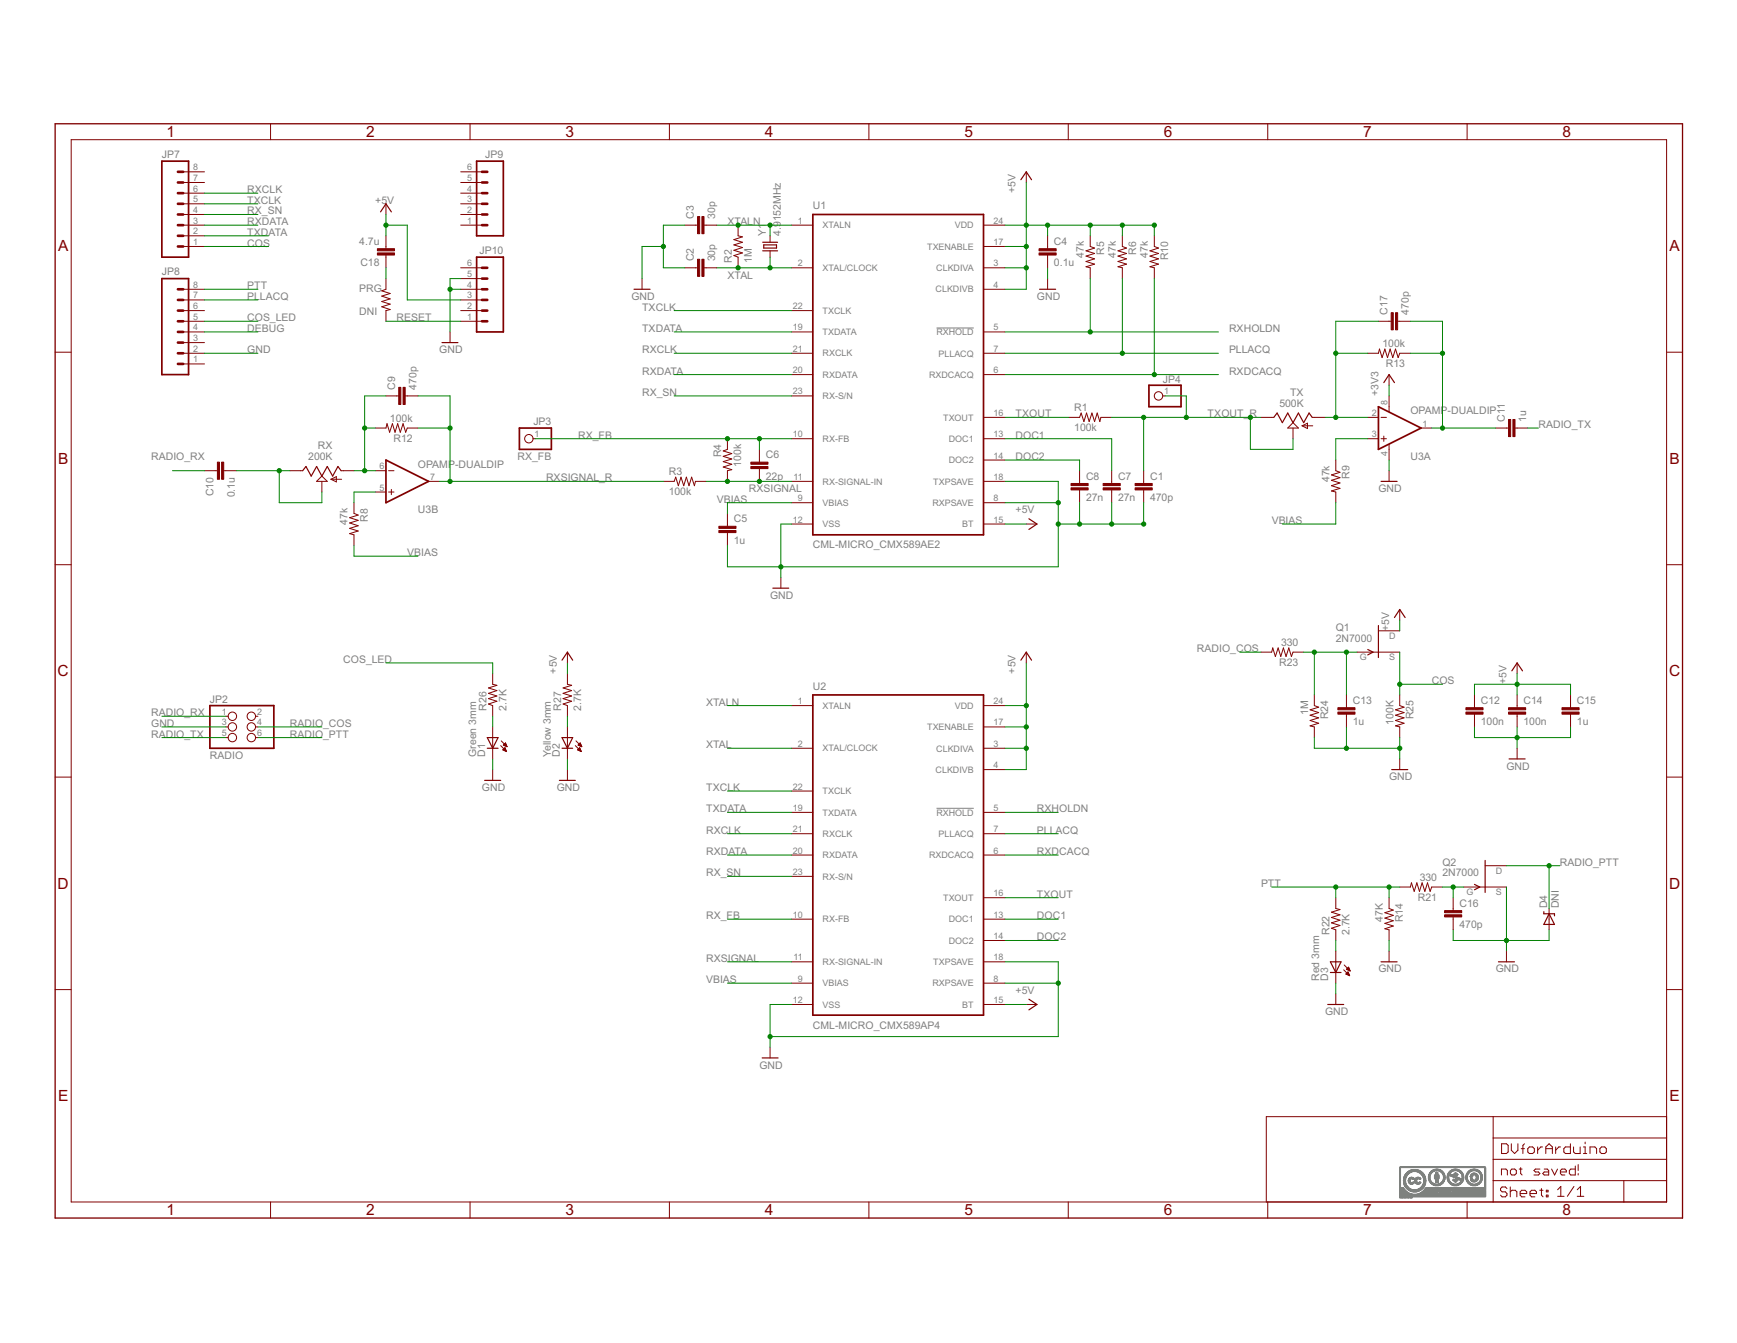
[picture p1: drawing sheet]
<svg xmlns="http://www.w3.org/2000/svg" width="279mm" height="216mm" viewBox="0 0 279 216" stroke-linecap="round" stroke-linejoin="round" font-family="sans-serif">
<defs><g id="words">
<g font-size="2.8" fill="#800000">
<text x="26.8" y="22">1</text>
<text x="58.9" y="22">2</text>
<text x="91" y="22">3</text>
<text x="123" y="22">4</text>
<text x="155.1" y="22">5</text>
<text x="187.2" y="22">6</text>
<text x="219.3" y="22">7</text>
<text x="251.4" y="22">8</text>
<text x="9.3" y="40.4">A</text>
<text x="268.5" y="40.4">A</text>
<text x="9.3" y="74.6">B</text>
<text x="268.5" y="74.6">B</text>
<text x="9.3" y="108.7">C</text>
<text x="268.5" y="108.7">C</text>
<text x="9.3" y="142.9">D</text>
<text x="268.5" y="142.9">D</text>
<text x="9.3" y="177">E</text>
<text x="268.5" y="177">E</text>
<text x="26.8" y="195.4">1</text>
<text x="58.9" y="195.4">2</text>
<text x="91" y="195.4">3</text>
<text x="123" y="195.4">4</text>
<text x="155.1" y="195.4">5</text>
<text x="187.2" y="195.4">6</text>
<text x="219.3" y="195.4">7</text>
<text x="251.4" y="195.4">8</text>
</g>
<g font-size="1.9" fill="#808080">
<text x="26" y="25.4">JP7</text>
<text x="78.1" y="25.4">JP9</text>
<text x="39.8" y="32.8">TXCLK</text>
<text x="39.8" y="31">RXCLK</text>
<text x="39.8" y="34.5">RX_SN</text>
<text x="60.4" y="32.8">+5V</text>
<text x="111.6" y="35.2" transform="rotate(-90 111.6 35.2)">C3</text>
<text x="115" y="35.2" transform="rotate(-90 115 35.2)">30p</text>
<text x="130.7" y="33.6">U1</text>
<text x="163.4" y="31" transform="rotate(-90 163.4 31)">+5V</text>
<text x="39.8" y="36.2">RXDATA</text>
<text x="39.8" y="37.9">TXDATA</text>
<text x="39.8" y="39.6">COS</text>
<text x="57.8" y="39.4">4.7u</text>
<text x="77.1" y="40.8">JP10</text>
<text x="117" y="36.2">XTALN</text>
<text x="123.2" y="37.9" transform="rotate(-90 123.2 37.9)">Y1</text>
<text x="125.6" y="37.9" transform="rotate(-90 125.6 37.9)">4.9152MHz</text>
<text x="169.5" y="39.4">C4</text>
<text x="174.3" y="41.5" transform="rotate(-90 174.3 41.5)">47k</text>
<text x="177.6" y="40.9" transform="rotate(-90 177.6 40.9)">R5</text>
<text x="179.5" y="41.5" transform="rotate(-90 179.5 41.5)">47k</text>
<text x="182.7" y="40.9" transform="rotate(-90 182.7 40.9)">R6</text>
<text x="184.6" y="41.5" transform="rotate(-90 184.6 41.5)">47k</text>
<text x="187.9" y="41.9" transform="rotate(-90 187.9 41.9)">R10</text>
<text x="26" y="44.3">JP8</text>
<text x="39.8" y="46.5">PTT</text>
<text x="57.8" y="47">PRG</text>
<text x="58" y="42.8">C18</text>
<text x="111.6" y="42" transform="rotate(-90 111.6 42)">C2</text>
<text x="115" y="42" transform="rotate(-90 115 42)">30p</text>
<text x="117" y="44.8">XTAL</text>
<text x="117.7" y="42.2" transform="rotate(-90 117.7 42.2)">R2</text>
<text x="121" y="42.2" transform="rotate(-90 121 42.2)">1M</text>
<text x="169.5" y="42.8">0.1u</text>
<text x="39.8" y="48.2">PLLACQ</text>
<text x="39.8" y="51.6">COS_LED</text>
<text x="39.8" y="53.4">DEBUG</text>
<text x="57.8" y="50.6">DNI</text>
<text x="63.8" y="51.6">RESET</text>
<text x="101.6" y="48.2">GND</text>
<text x="103.3" y="49.9">TXCLK</text>
<text x="103.3" y="53.4">TXDATA</text>
<text x="166.8" y="48.2">GND</text>
<text x="197.7" y="53.4">RXHOLDN</text>
<text x="223.2" y="50.6" transform="rotate(-90 223.2 50.6)">C17</text>
<text x="226.6" y="50.6" transform="rotate(-90 226.6 50.6)">470p</text>
<text x="39.8" y="56.8">GND</text>
<text x="70.7" y="56.8">GND</text>
<text x="103.3" y="56.8">RXCLK</text>
<text x="197.7" y="56.8">PLLACQ</text>
<text x="222.4" y="55.8">100k</text>
<text x="222.9" y="59">R13</text>
<text x="63.5" y="62.6" transform="rotate(-90 63.5 62.6)">C9</text>
<text x="67" y="62.6" transform="rotate(-90 67 62.6)">470p</text>
<text x="103.3" y="60.2">RXDATA</text>
<text x="103.3" y="63.7">RX_SN</text>
<text x="187.1" y="61.5">JP4</text>
<text x="197.7" y="60.2">RXDCACQ</text>
<text x="205.8" y="65.4">500K</text>
<text x="207.5" y="63.7">TX</text>
<text x="221.7" y="63.7" transform="rotate(-90 221.7 63.7)">+3V3</text>
<text x="62.7" y="67.8">100k</text>
<text x="63.3" y="71">R12</text>
<text x="85.8" y="68.4">JP3</text>
<text x="93" y="70.5">RX_FB</text>
<text x="163.4" y="70.5">DOC1</text>
<text x="163.4" y="67.1">TXOUT</text>
<text x="172.8" y="69.3">100k</text>
<text x="172.8" y="66.1">R1</text>
<text x="194.3" y="67.1">TXOUT_R</text>
<text x="226.9" y="66.6">OPAMP-DUALDIP</text>
<text x="242.1" y="67.8" transform="rotate(-90 242.1 67.8)">C11</text>
<text x="245.5" y="67.8" transform="rotate(-90 245.5 67.8)">1u</text>
<text x="247.5" y="68.8">RADIO_TX</text>
<text x="24.3" y="74">RADIO_RX</text>
<text x="49.6" y="74">200K</text>
<text x="51.1" y="72.2">RX</text>
<text x="67.2" y="75.2">OPAMP-DUALDIP</text>
<text x="83.2" y="74">RX_FB</text>
<text x="87.8" y="77.4">RXSIGNAL_R</text>
<text x="107.6" y="76.4">R3</text>
<text x="116" y="73.5" transform="rotate(-90 116 73.5)">R4</text>
<text x="119.2" y="75" transform="rotate(-90 119.2 75)">100k</text>
<text x="123.2" y="77.1">22p</text>
<text x="123.2" y="73.7">C6</text>
<text x="163.4" y="74">DOC2</text>
<text x="174.7" y="77.1">C8</text>
<text x="179.8" y="77.1">C7</text>
<text x="185" y="77.1">C1</text>
<text x="213.8" y="77.5" transform="rotate(-90 213.8 77.5)">47k</text>
<text x="217.1" y="77" transform="rotate(-90 217.1 77)">R9</text>
<text x="226.9" y="73.9">U3A</text>
<text x="34.4" y="79.8" transform="rotate(-90 34.4 79.8)">C10</text>
<text x="37.8" y="80" transform="rotate(-90 37.8 80)">0.1u</text>
<text x="59.2" y="83.8" transform="rotate(-90 59.2 83.8)">R8</text>
<text x="67.2" y="82.5">U3B</text>
<text x="107.6" y="79.6">100k</text>
<text x="115.3" y="80.8">VBIAS</text>
<text x="118" y="84">C5</text>
<text x="120.4" y="79.1">RXSIGNAL</text>
<text x="163.4" y="82.5">+5V</text>
<text x="174.7" y="80.6">27n</text>
<text x="179.8" y="80.6">27n</text>
<text x="185" y="80.6">470p</text>
<text x="221.7" y="79.1">GND</text>
<text x="55.9" y="84.4" transform="rotate(-90 55.9 84.4)">47k</text>
<text x="65.5" y="89.4">VBIAS</text>
<text x="118" y="87.4">1u</text>
<text x="130.7" y="88.1">CML-MICRO_CMX589AE2</text>
<text x="204.6" y="84.3">VBIAS</text>
<text x="123.9" y="96.3">GND</text>
<text x="214.9" y="101.5">Q1</text>
<text x="223.4" y="101.4" transform="rotate(-90 223.4 101.4)">+5V</text>
<text x="55.2" y="106.6">COS_LED</text>
<text x="192.5" y="104.8">RADIO_COS</text>
<text x="205.8" y="107.1">R23</text>
<text x="206.1" y="103.8">330</text>
<text x="214.9" y="103.1">2N7000</text>
<text x="33.8" y="113">JP2</text>
<text x="89.5" y="108.3" transform="rotate(-90 89.5 108.3)">+5V</text>
<text x="113.6" y="113.4">XTALN</text>
<text x="130.7" y="110.9">U2</text>
<text x="163.4" y="108.3" transform="rotate(-90 163.4 108.3)">+5V</text>
<text x="217.6" y="113.2">C13</text>
<text x="230.3" y="110">COS</text>
<text x="238.2" y="113.2">C12</text>
<text x="242.3" y="110" transform="rotate(-90 242.3 110)">+5V</text>
<text x="245.1" y="113.2">C14</text>
<text x="253.6" y="113.2">C15</text>
<text x="24.3" y="116.9">GND</text>
<text x="24.3" y="115.1">RADIO_RX</text>
<text x="24.3" y="118.6">RADIO_TX</text>
<text x="46.6" y="118.6">RADIO_PTT</text>
<text x="46.6" y="116.9">RADIO_COS</text>
<text x="78.2" y="114.3" transform="rotate(-90 78.2 114.3)">R26</text>
<text x="81.5" y="114.3" transform="rotate(-90 81.5 114.3)">2.7K</text>
<text x="90.3" y="114.3" transform="rotate(-90 90.3 114.3)">R27</text>
<text x="93.5" y="114.3" transform="rotate(-90 93.5 114.3)">2.7K</text>
<text x="210.4" y="114.9" transform="rotate(-90 210.4 114.9)">1M</text>
<text x="213.6" y="115.7" transform="rotate(-90 213.6 115.7)">R24</text>
<text x="217.6" y="116.6">1u</text>
<text x="224.1" y="116.5" transform="rotate(-90 224.1 116.5)">100K</text>
<text x="227.4" y="115.7" transform="rotate(-90 227.4 115.7)">R25</text>
<text x="238.2" y="116.6">100n</text>
<text x="245.1" y="116.6">100n</text>
<text x="253.6" y="116.6">1u</text>
<text x="33.8" y="122">RADIO</text>
<text x="76.6" y="121.7" transform="rotate(-90 76.6 121.7)">Green 3mm</text>
<text x="78.1" y="121.7" transform="rotate(-90 78.1 121.7)">D1</text>
<text x="88.6" y="121.7" transform="rotate(-90 88.6 121.7)">Yellow 3mm</text>
<text x="90.1" y="121.7" transform="rotate(-90 90.1 121.7)">D2</text>
<text x="113.6" y="120.3">XTAL</text>
<text x="223.4" y="125.4">GND</text>
<text x="242.3" y="123.7">GND</text>
<text x="77.5" y="127.2">GND</text>
<text x="89.5" y="127.2">GND</text>
<text x="113.6" y="127.2">TXCLK</text>
<text x="113.6" y="130.6">TXDATA</text>
<text x="166.8" y="130.6">RXHOLDN</text>
<text x="113.6" y="134">RXCLK</text>
<text x="113.6" y="137.5">RXDATA</text>
<text x="166.8" y="134">PLLACQ</text>
<text x="166.8" y="137.5">RXDCACQ</text>
<text x="113.6" y="140.9">RX_SN</text>
<text x="202.8" y="142.6">PTT</text>
<text x="228.4" y="141.6">330</text>
<text x="232" y="140.9">2N7000</text>
<text x="232" y="139.3">Q2</text>
<text x="250.9" y="139.2">RADIO_PTT</text>
<text x="113.6" y="147.8">RX_FB</text>
<text x="166.8" y="147.8">DOC1</text>
<text x="166.8" y="144.3">TXOUT</text>
<text x="222.4" y="148.2" transform="rotate(-90 222.4 148.2)">47K</text>
<text x="225.7" y="148.3" transform="rotate(-90 225.7 148.3)">R14</text>
<text x="228.1" y="144.8">R21</text>
<text x="234.8" y="149.2">470p</text>
<text x="234.8" y="145.8">C16</text>
<text x="248.9" y="146" transform="rotate(-90 248.9 146)">D4</text>
<text x="250.7" y="146" transform="rotate(-90 250.7 146)">DNI</text>
<text x="113.6" y="154.6">RXSIGNAL</text>
<text x="166.8" y="151.2">DOC2</text>
<text x="213.8" y="150.3" transform="rotate(-90 213.8 150.3)">R22</text>
<text x="217.1" y="150.3" transform="rotate(-90 217.1 150.3)">2.7K</text>
<text x="113.6" y="158.1">VBIAS</text>
<text x="163.4" y="159.8">+5V</text>
<text x="212.2" y="157.7" transform="rotate(-90 212.2 157.7)">Red 3mm</text>
<text x="213.7" y="157.7" transform="rotate(-90 213.7 157.7)">D3</text>
<text x="221.7" y="156.3">GND</text>
<text x="240.6" y="156.3">GND</text>
<text x="130.7" y="165.3">CML-MICRO_CMX589AP4</text>
<text x="213.1" y="163.2">GND</text>
<text x="122.2" y="171.8">GND</text>
</g>
<g font-size="1.6" fill="#808080">
<text x="31" y="29.1">7</text>
<text x="31" y="27.4">8</text>
<text x="75.1" y="29.1">5</text>
<text x="75.1" y="27.4">6</text>
<text x="31" y="36">3</text>
<text x="31" y="34.2">4</text>
<text x="31" y="32.5">5</text>
<text x="31" y="30.8">6</text>
<text x="75.1" y="36">1</text>
<text x="75.1" y="34.2">2</text>
<text x="75.1" y="32.5">3</text>
<text x="75.1" y="30.8">4</text>
<text x="128.4" y="36">1</text>
<text x="159.8" y="36">24</text>
<text x="31" y="39.4">1</text>
<text x="31" y="37.7">2</text>
<text x="132.3" y="36.7">XTALN</text>
<text x="149.1" y="40.2">TXENABLE</text>
<text x="153.6" y="36.7">VDD</text>
<text x="159.8" y="39.4">17</text>
<text x="31" y="48">7</text>
<text x="31" y="46.3">8</text>
<text x="75.1" y="48">3</text>
<text x="75.1" y="46.3">4</text>
<text x="75.1" y="44.5">5</text>
<text x="75.1" y="42.8">6</text>
<text x="128.4" y="42.8">2</text>
<text x="132.3" y="43.6">XTAL/CLOCK</text>
<text x="150.5" y="47">CLKDIVB</text>
<text x="150.6" y="43.6">CLKDIVA</text>
<text x="159.8" y="42.8">3</text>
<text x="159.8" y="46.3">4</text>
<text x="31" y="53.1">4</text>
<text x="31" y="51.4">5</text>
<text x="31" y="49.7">6</text>
<text x="75.1" y="51.4">1</text>
<text x="75.1" y="49.7">2</text>
<text x="127.6" y="49.7">22</text>
<text x="127.6" y="53.1">19</text>
<text x="132.3" y="50.4">TXCLK</text>
<text x="132.3" y="53.9">TXDATA</text>
<text x="150.6" y="53.9">RXHOLD</text>
<text x="159.8" y="53.1">5</text>
<text x="31" y="58.3">1</text>
<text x="31" y="56.6">2</text>
<text x="31" y="54.8">3</text>
<text x="127.6" y="56.6">21</text>
<text x="127.6" y="60">20</text>
<text x="132.3" y="57.3">RXCLK</text>
<text x="151" y="57.3">PLLACQ</text>
<text x="159.8" y="56.6">7</text>
<text x="159.8" y="60">6</text>
<text x="127.6" y="63.4">23</text>
<text x="132.3" y="64.2">RX-S/N</text>
<text x="132.3" y="60.7">RXDATA</text>
<text x="149.5" y="60.7">RXDCACQ</text>
<text x="187.3" y="63.4">1</text>
<text x="223.2" y="65.1" transform="rotate(-90 223.2 65.1)">8</text>
<text x="86" y="70.3">1</text>
<text x="127.6" y="70.3">10</text>
<text x="132.3" y="71">RX-FB</text>
<text x="151.7" y="67.6">TXOUT</text>
<text x="152.6" y="71">DOC1</text>
<text x="159.8" y="70.3">13</text>
<text x="159.8" y="66.9">16</text>
<text x="220.7" y="70.3">3</text>
<text x="220.7" y="66.9">2</text>
<text x="228.8" y="68.6">1</text>
<text x="61" y="75.4">6</text>
<text x="69.2" y="77.1">7</text>
<text x="127.7" y="77.1">11</text>
<text x="132.3" y="77.9">RX-SIGNAL-IN</text>
<text x="150.1" y="77.9">TXPSAVE</text>
<text x="152.6" y="74.5">DOC2</text>
<text x="159.8" y="73.7">14</text>
<text x="159.8" y="77.1">18</text>
<text x="223.2" y="73.3" transform="rotate(-90 223.2 73.3)">4</text>
<text x="61" y="78.9">5</text>
<text x="128.4" y="80.6">9</text>
<text x="132.3" y="81.3">VBIAS</text>
<text x="150" y="81.3">RXPSAVE</text>
<text x="159.8" y="80.6">8</text>
<text x="127.6" y="84">12</text>
<text x="132.3" y="84.8">VSS</text>
<text x="154.8" y="84.8">BT</text>
<text x="159.8" y="84">15</text>
<text x="218.7" y="106.1">G</text>
<text x="223.4" y="102.7">D</text>
<text x="223.4" y="106.1">S</text>
<text x="128.4" y="113.2">1</text>
<text x="132.3" y="113.9">XTALN</text>
<text x="153.6" y="114">VDD</text>
<text x="159.8" y="113.2">24</text>
<text x="35.7" y="114.9">1</text>
<text x="35.7" y="116.6">3</text>
<text x="35.7" y="118.3">5</text>
<text x="41.3" y="114.9">2</text>
<text x="41.3" y="116.6">4</text>
<text x="41.3" y="118.3">6</text>
<text x="149.1" y="117.4">TXENABLE</text>
<text x="159.8" y="116.6">17</text>
<text x="128.4" y="120.1">2</text>
<text x="132.3" y="120.8">XTAL/CLOCK</text>
<text x="150.5" y="124.3">CLKDIVB</text>
<text x="150.6" y="120.8">CLKDIVA</text>
<text x="159.8" y="120.1">3</text>
<text x="159.8" y="123.5">4</text>
<text x="127.6" y="126.9">22</text>
<text x="127.6" y="130.4">19</text>
<text x="132.3" y="127.7">TXCLK</text>
<text x="132.3" y="131.1">TXDATA</text>
<text x="150.6" y="131.1">RXHOLD</text>
<text x="159.8" y="130.4">5</text>
<text x="127.6" y="133.8">21</text>
<text x="127.6" y="137.2">20</text>
<text x="132.3" y="134.5">RXCLK</text>
<text x="132.3" y="138">RXDATA</text>
<text x="149.5" y="138">RXDCACQ</text>
<text x="151" y="134.5">PLLACQ</text>
<text x="159.8" y="133.8">7</text>
<text x="159.8" y="137.2">6</text>
<text x="127.6" y="140.7">23</text>
<text x="132.3" y="141.4">RX-S/N</text>
<text x="235.9" y="143.9">G</text>
<text x="240.6" y="140.5">D</text>
<text x="240.6" y="143.9">S</text>
<text x="127.6" y="147.5">10</text>
<text x="132.3" y="148.3">RX-FB</text>
<text x="151.7" y="144.8">TXOUT</text>
<text x="152.6" y="148.3">DOC1</text>
<text x="159.8" y="147.5">13</text>
<text x="159.8" y="144.1">16</text>
<text x="127.7" y="154.4">11</text>
<text x="132.3" y="155.1">RX-SIGNAL-IN</text>
<text x="150.1" y="155.1">TXPSAVE</text>
<text x="152.6" y="151.7">DOC2</text>
<text x="159.8" y="150.9">14</text>
<text x="159.8" y="154.4">18</text>
<text x="127.6" y="161.2">12</text>
<text x="128.4" y="157.8">9</text>
<text x="132.3" y="158.6">VBIAS</text>
<text x="150" y="158.6">RXPSAVE</text>
<text x="159.8" y="161.2">15</text>
<text x="159.8" y="157.8">8</text>
<text x="132.3" y="162">VSS</text>
<text x="154.8" y="162">BT</text>
</g>
</g></defs>
<g fill="none" stroke="#808080" stroke-width=".16">
<path d="M150.6 52.7h6M150.6 129.9h6M225.1 192.5l.1 .1M225.2 192.5h.1M225.2 192.5v.1M225.2 192.5h-.1M225.3 192.5v.1M225.3 192.5h.1M225.4 192.5h.1M225.4 192.6h.1M225.4 192.5v.1M225.5 192.6h.1"/>
<path d="M225.6 192.5v.1M225.7 192.5h-.1M225.7 192.5v.1M225.8 192.5v.1l.5-.1M225.8 192.5v.1M225.9 192.5v.1M225.9 192.5h.1M226 192.5l-.4 .1M226.1 192.5h.1M226.1 192.5v.1M226.3 192.5v.1M226.3 192.5h.1"/>
<path d="M226.4 192.5h.1M226.5 192.5v.1M226.5 192.6h.1M226.6 192.6h-.1M226.6 192.5v.1M226.7 192.5v.1M226.7 192.6h.1M226.8 192.6h.2M226.8 192.5l.1 .1M226.9 192.5l-.3 .1M226.9 192.5v.1M226.9 192.5h.1"/>
<path d="M227 192.6h.1M227 192.5v.1M227.1 192.5v.1M227.1 192.6h.1"/>
</g>
<g fill="none" stroke="#800000" stroke-width=".16">
<path d="M43.5 19.9v2.6M75.6 19.9v2.6M107.7 19.9v2.6M139.8 19.9v2.6M171.8 19.9v2.6M203.9 19.9v2.6M236 19.9v2.6M11.5 22.5h256.6v170.7h-256.6zM29.5 36.2h3.4M29.5 39.6h3.4M29.5 37.9h3.4M29.5 34.5h3.4"/>
<path d="M29.5 32.8h3.4M29.5 31.1h3.4M29.5 29.3h3.4M29.5 27.6h3.4M62.1 32.8v1.7M62.1 37.9v2.1M74.1 36.2h3.4M74.1 34.5h3.4M74.1 32.8h3.4M74.1 31.1h3.4M74.1 29.3h3.4M74.1 27.6h3.4"/>
<path d="M110.2 36.2h2M113.2 36.2h2.1M118.7 36.2v1.7l.7 .2-1.4 .4 1.4 .4-1.4 .5 1.4 .4-1.4 .4 1.4 .5-1.4 .4 .7 .2v1.8M123.9 37.9v1M127.3 36.2h3.4M158.2 36.2h3.4M158.2 39.6h3.4M165.1 27.6v1.7M168.5 37.9v2.1M175.4 37.9v1.7l.7 .3-1.4 .4 1.4 .4-1.4 .5 1.4 .4-1.4 .4 1.4 .5-1.4 .4 .7 .2v1.7M180.5 37.9v1.7l.7 .3-1.4 .4 1.4 .4-1.4 .5 1.4 .4-1.4 .4 1.4 .5-1.4 .4 .7 .2v1.7M185.7 37.9v1.7l.7 .3-1.4 .4 1.4 .4-1.4 .5 1.4 .4-1.4 .4 1.4 .5-1.4 .4 .7 .2v1.7"/>
<path d="M8.9 56.6h2.6M29.5 56.8h3.4M29.5 51.6h3.4M29.5 53.4h3.4M29.5 46.5h3.4M29.5 49.9h3.4M29.5 58.5h3.4M29.5 55.1h3.4M29.5 48.2h3.4M62.1 41v2.1M62.1 44.8v1.7l-.7 .3 1.4 .4-1.4 .4 1.4 .4-1.4 .5 1.4 .4-1.4 .4 1.4 .5-.7 .1v1.7M72.4 53.4v1.7"/>
<path d="M74.1 43.1h3.4M74.1 51.6h3.4M74.1 46.5h3.4M74.1 49.9h3.4M74.1 48.2h3.4M74.1 44.8h3.4M103.3 44.8v1.7M110.2 43.1h2M113.2 43.1h2.1M123.9 40.3v1M127.3 43.1h3.4M127.3 56.8h3.4"/>
<path d="M127.3 53.4h3.4M127.3 49.9h3.4M158.2 43.1h3.4M158.2 56.8h3.4M158.2 53.4h3.4M158.2 46.5h3.4M168.5 41v2.1M168.5 44.8v1.7M220 56.8h1.7l.2-.7 .4 1.4 .5-1.4 .4 1.4 .4-1.4 .4 1.4 .5-1.4 .4 1.4 .2-.7h1.8M221.7 51.6h2.1M224.8 51.6h2.1M268.1 56.6h2.5"/>
<path d="M32.9 75.7h2.1M36 75.7h2.1M46.6 75.7h2.1M51.8 76.5l.8 .9h-1.7zM51.8 77.4v1.7M53.2 77h1.7M53.2 77l.9-.4v.9zM54.9 75.7h2M60.4 75.7h1.7M60.4 68.8h1.7l.2-.7 .4 1.4 .4-1.4 .4 1.4 .5-1.4 .4 1.4 .4-1.4 .5 1.4 .2-.7h1.7M60.4 79.1h1.7M62.1 63.6h2"/>
<path d="M62.5 75.7h.9M62.5 79.1h.9M62.9 78.7v.8M65.2 63.6h2M68.9 77.4h1.8M85.7 70.5h.4M106.7 77.4h1.7l.3-.7 .4 1.4 .4-1.4 .5 1.4 .4-1.4 .4 1.4 .5-1.4 .4 1.4 .2-.7h1.7M117 70.5v1.7l-.7 .3 1.4 .4-1.4 .5 1.4 .4-1.4 .4 1.4 .4-1.4 .5 1.4 .4-.7 .2v1.7M122.2 72.2v2.1M122.2 75.3v2.1M127.3 77.4h3.4M127.3 63.6h3.4"/>
<path d="M127.3 70.5h3.4M127.3 60.2h3.4M158.2 67.1h3.4M158.2 77.4h3.4M158.2 70.5h3.4M158.2 74h3.4M158.2 60.2h3.4M171.9 67.1h1.8l.2-.7 .4 1.4 .5-1.4 .4 1.4 .4-1.4 .5 1.4 .4-1.4 .4 1.4 .2-.7h1.7M173.7 75.7v2M173.7 78.8v2M178.8 75.7v2M178.8 78.8v2"/>
<path d="M184 75.7v2M184 78.8v2M187 63.6h.4M202.8 67.1h2.1M208 67.9l.9 .9h-1.8zM208 68.8v1.7M209.4 68.5h1.8M209.4 68.5l.9-.5v.9zM211.1 67.1h2M214.9 74v1.7l.6 .2-1.3 .4 1.3 .5-1.3 .4 1.3 .4-1.3 .5 1.3 .4-1.3 .4 .7 .2v1.7M220 67.1h1.7M220 70.5h1.7"/>
<path d="M222.1 67.1h.9M222.1 70.5h.9M222.6 70.1v.9M223.4 60.2v1.7M223.4 63.6v2.6M223.4 71.4v2.6M223.4 75.7v1.7M228.6 68.8h1.7M240.6 68.8h2.1M243.7 68.8h2M8.9 90.8h2.6M56.9 80.8v1.7l.7 .3-1.4 .4 1.4 .5-1.4 .4 1.4 .4-1.4 .4 1.4 .5-1.4 .4 .7 .2v1.7"/>
<path d="M117 82.5v2.1M117 85.6v2.1M125.6 92.8v1.8M127.3 84.2h3.4M127.3 80.8h3.4M158.2 84.2h3.4M158.2 80.8h3.4M165.1 84.2h1.7M225.1 98v1.7M268.1 90.8h2.5M36.3 115.1h.4M36.3 116.9h.4"/>
<path d="M36.3 118.6h.4M41.1 115.1h.4M41.1 116.9h.4M41.1 118.6h.4M79.2 108.3v1.7l.7 .2-1.3 .4 1.3 .4-1.3 .5 1.3 .4-1.3 .4 1.3 .4-1.3 .5 .6 .2v1.7M79.2 116.9v5.1M80.5 119.9l1 .9M80.6 119.1l1 .9M81 119.7h.4M81 119.8h.5M81.1 119.7h.3M81.2 119.6h.2"/>
<path d="M81.2 119.9h.3M81.2 119.5h.1M81.3 119.4l.3 .6M81.3 119.4l-.3 .4 .6 .2M81.3 119.4h.1M81.4 120h.1M91.3 104.8v1.8M91.3 108.3v1.7l.6 .2-1.3 .4 1.3 .4-1.3 .5 1.3 .4-1.3 .4 1.3 .4-1.3 .5 .7 .2v1.7M91.3 116.9v5.1M92.5 119.9l1 .9M92.6 119.1l1 .9M93 119.7h.5"/>
<path d="M93 119.8h.5M93.1 119.7h.3M93.2 119.6h.2M93.2 119.9h.3M93.2 119.5h.2M93.3 119.4h.1M93.3 119.4l.3 .6M93.3 119.4l-.3 .4 .6 .2M93.4 120h.1M127.3 113.4h3.4M158.2 116.9h3.4M158.2 113.4h3.4"/>
<path d="M165.1 104.8v1.8M202.8 104.8h1.8l.1-.6 .4 1.3 .5-1.3 .4 1.3 .4-1.3 .5 1.3 .4-1.3 .4 1.3 .3-.7h1.7M211.4 111.7v1.7l.7 .3-1.4 .4 1.4 .5-1.4 .4 1.4 .4-1.4 .4 1.4 .5-1.4 .4 .7 .2v1.7M216.6 111.7v2.1M216.6 114.8v2.1M218.3 104.8h6.8M221.7 101.4h3.4M225.1 111.7v1.7l.7 .3-1.3 .4 1.3 .5-1.3 .4 1.3 .4-1.3 .4 1.3 .5-1.3 .4 .6 .2v1.7M237.2 111.7v2.1M237.2 114.8v2.1M244 106.6v1.7M244 111.7v2.1"/>
<path d="M244 114.8v2.1M252.6 111.7v2.1M252.6 114.8v2.1M8.9 124.9h2.6M79.2 123.7v1.8M80.9 120.5l.3-.3 .3 .6zM80.9 120.5h.4M81 120.6h.4M81 120.5h.3M81 120.4h.3M81.1 120.7h.3M81.1 120.3h.2"/>
<path d="M81.2 120.2h.1M81.3 120.7h.1M81.5 120.8h.1M81.5 120h.1M91.3 123.7v1.8M92.9 120.5l.3-.3 .3 .6zM92.9 120.5h.5M93 120.6h.4M93 120.5h.3M93.1 120.4h.2M93.1 120.3h.2M93.2 120.7h.2"/>
<path d="M93.2 120.2h.1M93.3 120.7h.2M93.5 120.8h.1M93.5 120h.1M127.3 130.6h3.4M127.3 120.3h3.4M127.3 134h3.4M127.3 137.5h3.4M127.3 127.2h3.4M158.2 130.6h3.4M158.2 120.3h3.4M158.2 123.7h3.4"/>
<path d="M158.2 134h3.4M158.2 137.5h3.4M225.1 122v1.7M238.9 139.2h3.4M244 120.3v1.7M268.1 124.9h2.5M8.9 159.1h2.6M127.3 147.8h3.4M127.3 140.9h3.4M127.3 154.6h3.4M127.3 158.1h3.4M158.2 147.8h3.4"/>
<path d="M158.2 151.2h3.4M158.2 154.6h3.4M158.2 158.1h3.4M158.2 144.3h3.4M214.9 144.3v1.7l.6 .2-1.3 .4 1.3 .5-1.3 .4 1.3 .4-1.3 .5 1.3 .4-1.3 .4 .7 .3v1.7M214.9 152.9v5.2M214.9 159.8v1.7M216.1 155.9l1 .9M216.2 155.1l1 1M216.5 156.6l.6 .2M216.5 156.6h.5M216.6 156.6h.4"/>
<path d="M216.6 156.5h.3M216.6 155.8h.4M216.6 155.9h.5M216.7 156.4h.2M216.7 155.7h.3M216.7 155.6h.3M216.7 156.7h.3M216.8 155.9h.3M216.8 156.3h.1M216.8 155.6h.2M216.8 156.3l.3 .5M216.8 156.3l-.3 .3"/>
<path d="M216.9 155.5h.1M216.9 155.5l.3 .6M216.9 155.5l-.3 .3 .6 .3M216.9 156.8h.1M217 156h.1M217.1 156.8h.1M217.1 156.1h.1M223.4 144.3v1.7l.7 .3-1.3 .4 1.3 .5-1.3 .4 1.3 .4-1.3 .4 1.3 .5-1.3 .4 .6 .2v1.7M223.4 152.9v1.7M225.1 142.6h1.8l.1-.7 .5 1.4 .4-1.4 .4 1.4 .4-1.4 .5 1.4 .4-1.4 .4 1.4 .3-.7h1.7M233.7 144.3v2.1M233.7 147.4v2.1"/>
<path d="M235.5 142.6h6.8M242.3 152.9v1.7M249.2 146v3.5M268.1 159.1h2.5M123.9 168.4v1.7M127.3 161.5h3.4M158.2 161.5h3.4M165.1 161.5h1.7M240.2 179.5v13.7M268.1 179.5h-64.4v13.7M43.5 193.2v2.6M75.6 193.2v2.6"/>
<path d="M107.7 193.2v2.6M139.8 193.2v2.6M171.8 193.2v2.6M203.9 193.2v2.6M236 193.2v2.6M240.2 189.8h27.9M240.2 186.4h27.9M240.2 182.9h27.9M241.5 188.9v-1h.7l.3 .3v.7M241.5 183.9h.8l.3 .2v1.1l-.3 .2h-.8zM242.4 191.1l-.3-.3h-.5l-.2 .3v.2l.2 .3h.5l.3 .3v.2l-.3 .3h-.5l-.2-.3M242.9 190.8v1.6"/>
<path d="M242.9 191.6l.3-.3h.5l.3 .3v.8M243.1 183.9v1l.5 .5 .6-.5v-1M243.2 187.9h.4l.3 .3v.5l-.3 .2h-.4l-.2-.2v-.5zM244.4 187.9h.4M244.5 191.9h1.1v-.3l-.3-.3h-.5l-.3 .3v.5l.3 .3h.5M244.6 187.7v1l.2 .2M244.7 184.7h.5M245.2 183.9l-.2 .2v1.3M246 184.4h.5l.3 .3v.5l-.3 .2h-.5l-.3-.2v-.5zM246.1 191.9h1v-.3l-.2-.3h-.5l-.3 .3v.5l.3 .3h.5M247.3 184.4v1M247.7 191.3h.5"/>
<path d="M247.7 187.9h-.7l-.3 .3 .3 .2h.5l.2 .3-.2 .2h-.8M247.9 191.1v1l.3 .3M248.1 184.4h-.3l-.5 .5M248.4 187.9h.5l.2 .3v.7h-.7l-.2-.2 .2-.3h.7M248.6 184.7h1.1M248.6 185.4v-1l.6-.5 .5 .5v1M248.7 191.3h.3v.3h-.3zM248.7 192.1h.3v.3h-.3zM249.6 187.9l.5 1 .4-1M250.2 184.4v1M250.5 191.3l.6-.6v1.6M250.5 192.3h1.1"/>
<path d="M251 188.4h.9v-.2l-.2-.3h-.5l-.2 .3v.5l.2 .2h.5M251 184.4h-.3l-.5 .5M252.6 183.9v1.5h-.8l-.3-.2v-.5l.3-.3h.8M253.1 184.4v.8l.3 .2h.8v-1M253.2 190.7l-1.1 1.6M253.4 187.5v1.4h-.7l-.3-.2v-.5l.3-.3h.7M253.7 192.3h1.1M253.7 191.3l.5-.6v1.6M253.9 187.2v1M253.9 188.7v.2M254.7 185.4h.5M254.7 184.4h.3v1"/>
<path d="M255 183.6v.3M255.8 185.4v-1h.7l.3 .3v.7M257.6 184.4h.5l.3 .3v.5l-.3 .2h-.5l-.3-.2v-.5zM261.2 189.8v3.4"/>
<circle cx="85.1" cy="70.5" r=".68"/>
<circle cx="186.4" cy="63.6" r=".68"/>
<circle cx="37.4" cy="118.6" r=".68"/>
<circle cx="37.4" cy="116.9" r=".68"/>
<circle cx="37.4" cy="115.1" r=".68"/>
<circle cx="40.4" cy="118.6" r=".68"/>
<circle cx="40.4" cy="116.9" r=".68"/>
<circle cx="40.4" cy="115.1" r=".68"/>
</g>
<g fill="none" stroke="#800000" stroke-width=".19">
<path d="M61.2 34.1l.9-1.3 .8 1.3M122.7 38.9h2.4M122.9 39.4h2v.5h-2zM164.2 28.9l.9-1.3 .8 1.3M71.1 55.1h2.6M102 46.5h2.6M122.7 40.3h2.4M167.2 46.5h2.6M48.7 75.7l.5-.7 .9 1.5 .8-1.5 .9 1.5 .8-1.5 .9 1.5 .9-1.5 .5 .7M204.9 67.1l.5-.7 .9 1.5 .8-1.5 .9 1.5 .9-1.5 .8 1.5 .9-1.5 .5 .7M222.1 77.4h2.6M222.6 61.5l.8-1.3 .9 1.3"/>
<path d="M124.3 94.6h2.6M165.5 83.4l1.3 .8-1.3 .9M224.3 99.3l.8-1.3 .9 1.3M78.4 118.6h1.7l-.9 1.7zM90.4 118.6h1.7l-.8 1.7zM90.4 106.1l.9-1.3 .8 1.3M164.2 106.1l.9-1.3 .8 1.3M220 104.4l.9 .4-.9 .5M221.7 100.6v5.1M243.2 107.8l.8-1.2 .9 1.2M78 125.5h2.5M78.4 120.3h1.7"/>
<path d="M90 125.5h2.5M90.4 120.3h1.7M223.9 123.7h2.5M238.9 138.3v5.2M242.7 122h2.6M214 154.6h1.7l-.8 1.7zM214 156.3h1.7M222.1 154.6h2.6M237.2 142.2l.8 .4-.8 .4M241 154.6h2.6M248.3 146.6v.3h1.7v.3M249.2 146.9l.8 1.7h-1.7z"/>
<path d="M122.6 170.1h2.6M165.5 160.6l1.3 .9-1.3 .8M213.6 161.5h2.5"/>
</g>
<g fill="#800000" stroke="#800000" stroke-width=".16">
<path d="M177.4 77.7h2.8v.4h-2.8z"/>
<path d="M177.4 78.4h2.8v.4h-2.8z"/>
<path d="M172.3 77.7h2.7v.4h-2.7z"/>
<path d="M172.3 78.4h2.7v.4h-2.7z"/>
<path d="M182.6 77.7h2.7v.4h-2.7z"/>
<path d="M182.6 78.4h2.7v.4h-2.7z"/>
<path d="M112.2 34.8h.3v2.8h-.3z"/>
<path d="M112.9 34.8h.3v2.8h-.3z"/>
<path d="M120.8 74.3h2.7v.3h-2.7z"/>
<path d="M120.8 75h2.7v.3h-2.7z"/>
<path d="M167.1 40h2.8v.3h-2.8z"/>
<path d="M167.1 40.7h2.8v.3h-2.8z"/>
<path d="M112.2 41.7h.3v2.7h-.3z"/>
<path d="M112.9 41.7h.3v2.7h-.3z"/>
<path d="M115.6 84.6h2.8v.3h-2.8z"/>
<path d="M115.6 85.3h2.8v.3h-2.8z"/>
<path d="M35 74.3h.3v2.7h-.3z"/>
<path d="M35.6 74.3h.4v2.7h-.4z"/>
<path d="M242.7 67.4h.3v2.8h-.3z"/>
<path d="M243.4 67.4h.3v2.8h-.3z"/>
<path d="M215.2 113.8h2.8v.3h-2.8z"/>
<path d="M215.2 114.5h2.8v.3h-2.8z"/>
<path d="M242.7 113.8h2.7v.3h-2.7z"/>
<path d="M242.7 114.5h2.7v.3h-2.7z"/>
<path d="M251.2 113.8h2.8v.3h-2.8z"/>
<path d="M251.2 114.5h2.8v.3h-2.8z"/>
<path d="M232.4 146.4h2.7v.3h-2.7z"/>
<path d="M232.4 147.1h2.7v.3h-2.7z"/>
<path d="M64.1 62.3h.4v2.7h-.4z"/>
<path d="M64.8 62.3h.4v2.7h-.4z"/>
<path d="M223.8 50.3h.3v2.7h-.3z"/>
<path d="M224.5 50.3h.3v2.7h-.3z"/>
<path d="M235.8 113.8h2.7v.3h-2.7z"/>
<path d="M235.8 114.5h2.7v.3h-2.7z"/>
<path d="M60.7 40.7h2.8v.3h-2.8z"/>
<path d="M60.7 40h2.8v.3h-2.8z"/>
</g>
<path d="M8.9 19.9h261.7v175.9h-261.7z" fill="none" stroke="#800000" stroke-width=".21"/>
<path d="M26 25.9h4.3v15.4h-4.3zM76.7 25.9h4.3v12h-4.3zM130.7 34.5h27.5v51.5h-27.5zM26 44.8h4.3v15.4h-4.3zM76.7 41.3h4.3v12.1h-4.3zM62.1 74l6.8 3.4-6.8 3.4zM83.5 68.8h5.2v3.4h-5.2zM184.8 61.9h5.2v3.5h-5.2zM221.7 65.4l6.9 3.4-6.9 3.4zM33.8 113.4h10.2v6.9h-10.2zM130.7 111.7h27.5v51.5h-27.5z" fill="none" stroke="#800000" stroke-width=".28"/>
<g fill="none" stroke="#800000" stroke-width=".42">
<path d="M28.6 36.2h.9M28.6 37.9h.9M28.6 39.6h.9M28.6 32.8h.9M28.6 34.5h.9M28.6 31.1h.9M28.6 29.3h.9M28.6 27.6h.9M77.5 36.2h.9M77.5 32.8h.9M77.5 34.5h.9M77.5 31.1h.9"/>
<path d="M77.5 29.3h.9M77.5 27.6h.9M28.6 55.1h.9M28.6 56.8h.9M28.6 58.5h.9M28.6 51.6h.9M28.6 53.4h.9M28.6 49.9h.9M28.6 48.2h.9M28.6 46.5h.9M77.5 51.6h.9M77.5 49.9h.9"/>
<path d="M77.5 48.2h.9M77.5 46.5h.9M77.5 44.8h.9M77.5 43.1h.9"/>
</g>
<g fill="none" stroke="#008000" stroke-width=".16">
<path d="M32.9 36.2h8.6M32.9 32.8h8.6M32.9 31.1h8.6M32.9 39.6h10.3M32.9 37.9h10.3M32.9 34.5h8.6M62.1 36.2h3.4v12h8.6M62.1 34.5v3.4M106.7 39.6h-3.4v5.2M110.2 36.2h-3.5v6.9h3.5M115.3 36.2h12M123.9 36.2v1.7"/>
<path d="M161.6 36.2h24.1v1.7M161.6 39.6h3.5M165.1 29.3v17.2h-3.5M168.5 36.2v1.7M175.4 36.2v1.7M180.5 36.2v1.7M32.9 56.8h8.6M32.9 48.2h8.6M32.9 53.4h8.6M32.9 46.5h8.6M32.9 51.6h8.6M62.1 51.6h12"/>
<path d="M62.1 43.1v1.7M72.4 46.5h1.7M74.1 44.8h-1.7v8.6M108.4 56.8h18.9M108.4 53.4h18.9M108.4 49.9h18.9M115.3 43.1h12M123.9 41.3v1.8M161.6 43.1h3.5M161.6 56.8h34.4M161.6 53.4h34.4M168.5 43.1v1.7"/>
<path d="M175.4 44.8v8.6M180.5 44.8v12M185.7 44.8v15.4M214.9 56.8h5.1M221.7 51.6h-6.8v15.5M226.9 56.8h5.1M226.9 51.6h5.1v17.2M27.7 75.7h5.2M38.1 75.7h8.5M44.9 75.7v5.1h6.9v-1.7M56.9 75.7h3.5M58.7 68.8h1.7"/>
<path d="M60.4 79.1h-3.5v1.7M62.1 63.6h-3.4v12.1M67.2 63.6h5.2v13.8M67.2 68.8h5.2M70.7 77.4h36M86.1 70.5h41.2M108.4 63.6h18.9M108.4 60.2h18.9M113.6 77.4h13.7M122.2 70.5v1.7M161.6 77.4h8.6v13.7h-53.2v-3.4M161.6 74h12.1v1.7"/>
<path d="M161.6 70.5h17.2v5.2M161.6 67.1h10.3M161.6 60.2h34.4M178.8 67.1h24M184 67.1v8.6M187.4 63.6h3.4v3.5M201.1 67.1v5.1h6.9v-1.7M213.1 67.1h6.9M220 70.5h-5.1v3.5M223.4 61.9v1.7M223.4 74v1.7M230.3 68.8h10.3"/>
<path d="M245.7 68.8h1.8M56.9 87.7v1.7h10.3M127.3 84.2h-1.7v8.6M127.3 80.8h-10.3v1.7M161.6 84.2h3.5M161.6 80.8h8.6M173.7 80.8v3.4M178.8 80.8v3.4M184 80.8v3.4h-13.8M214.9 80.8v3.4h-8.6M225.1 99.7v1.7M26 118.6h10.3"/>
<path d="M26 116.9h10.3M26 115.1h10.3M41.5 118.6h10.3M41.5 116.9h10.3M62.1 106.6h17.1v1.7M79.2 115.1v1.8M91.3 106.6v1.7M91.3 115.1v1.8M117 113.4h10.3M161.6 113.4h3.5M161.6 116.9h3.5M165.1 106.6v17.1h-3.5"/>
<path d="M199.4 104.8h3.4M209.7 104.8h8.6M211.4 118.6v1.7h13.7M211.4 104.8v6.9M216.6 104.8v6.9M216.6 116.9v3.4M225.1 104.8v6.9M225.1 118.6v3.4M225.1 110h6.9M237.2 116.9v1.7h15.4v-1.7M237.2 111.7v-1.7h15.4v1.7M244 108.3v3.4"/>
<path d="M244 116.9v3.4M79.2 122v1.7M91.3 122v1.7M117 120.3h10.3M117 134h10.3M117 130.6h10.3M117 137.5h10.3M117 127.2h10.3M161.6 120.3h3.5M161.6 134h8.6M161.6 130.6h8.6M161.6 137.5h8.6"/>
<path d="M242.3 139.2h8.6M249.2 139.2v6.8M117 154.6h10.3M117 147.8h10.3M117 158.1h10.3M117 140.9h10.3M161.6 154.6h8.6v12h-46.3M161.6 151.2h8.6M161.6 147.8h8.6M161.6 144.3h8.6M161.6 158.1h8.6M204.6 142.6h20.5"/>
<path d="M214.9 142.6v1.7M214.9 151.2v1.7M214.9 158.1v1.7M223.4 142.6v1.7M223.4 151.2v1.7M232 142.6h3.5M233.7 149.5v1.7h15.5v-1.7M233.7 142.6v1.7M242.3 142.6v10.3M127.3 161.5h-3.4v6.9M161.6 161.5h3.5"/>
</g>
<g fill="#008000" stroke="#008000" stroke-width=".16">
<circle cx="122.2" cy="77.4" r=".34"/>
<circle cx="117" cy="77.4" r=".34"/>
<circle cx="118.7" cy="43.1" r=".34"/>
<circle cx="123.9" cy="43.1" r=".34"/>
<circle cx="118.7" cy="36.2" r=".34"/>
<circle cx="123.9" cy="36.2" r=".34"/>
<circle cx="180.5" cy="56.8" r=".34"/>
<circle cx="184" cy="67.1" r=".34"/>
<circle cx="201.1" cy="67.1" r=".34"/>
<circle cx="190.8" cy="67.1" r=".34"/>
<circle cx="175.4" cy="53.4" r=".34"/>
<circle cx="185.7" cy="60.2" r=".34"/>
<circle cx="117" cy="70.5" r=".34"/>
<circle cx="122.2" cy="70.5" r=".34"/>
<circle cx="72.4" cy="68.8" r=".34"/>
<circle cx="72.4" cy="77.4" r=".34"/>
<circle cx="170.2" cy="80.8" r=".34"/>
<circle cx="170.2" cy="84.2" r=".34"/>
<circle cx="173.7" cy="84.2" r=".34"/>
<circle cx="178.8" cy="84.2" r=".34"/>
<circle cx="184" cy="84.2" r=".34"/>
<circle cx="125.6" cy="91.1" r=".34"/>
<circle cx="106.7" cy="39.6" r=".34"/>
<circle cx="242.3" cy="151.2" r=".34"/>
<circle cx="216.6" cy="120.3" r=".34"/>
<circle cx="225.1" cy="120.3" r=".34"/>
<circle cx="244" cy="118.6" r=".34"/>
<circle cx="123.9" cy="166.6" r=".34"/>
<circle cx="170.2" cy="158.1" r=".34"/>
<circle cx="72.4" cy="46.5" r=".34"/>
<circle cx="44.9" cy="75.7" r=".34"/>
<circle cx="214.9" cy="56.8" r=".34"/>
<circle cx="214.9" cy="67.1" r=".34"/>
<circle cx="232" cy="56.8" r=".34"/>
<circle cx="232" cy="68.8" r=".34"/>
<circle cx="168.5" cy="36.2" r=".34"/>
<circle cx="165.1" cy="36.2" r=".34"/>
<circle cx="165.1" cy="39.6" r=".34"/>
<circle cx="165.1" cy="43.1" r=".34"/>
<circle cx="180.5" cy="36.2" r=".34"/>
<circle cx="175.4" cy="36.2" r=".34"/>
<circle cx="185.7" cy="36.2" r=".34"/>
<circle cx="244" cy="110" r=".34"/>
<circle cx="62.1" cy="36.2" r=".34"/>
<circle cx="165.1" cy="120.3" r=".34"/>
<circle cx="165.1" cy="116.9" r=".34"/>
<circle cx="165.1" cy="113.4" r=".34"/>
<circle cx="233.7" cy="142.6" r=".34"/>
<circle cx="223.4" cy="142.6" r=".34"/>
<circle cx="214.9" cy="142.6" r=".34"/>
<circle cx="249.2" cy="139.2" r=".34"/>
<circle cx="211.4" cy="104.8" r=".34"/>
<circle cx="216.6" cy="104.8" r=".34"/>
<circle cx="225.1" cy="110" r=".34"/>
<circle cx="58.7" cy="68.8" r=".34"/>
<circle cx="58.7" cy="75.7" r=".34"/>
</g>
<g fill="#808080" stroke="#808080" stroke-width=".16">
<path d="M225.1 192.4h13.9z"/>
<path d="M225.1 192.3l13.9 .1z"/>
<path d="M225.1 192.3h13.9z"/>
<path d="M225.1 192.2l13.9 .1z"/>
<path d="M225.1 192.2h13.9z"/>
<path d="M225.1 192.1l13.9 .1z"/>
<path d="M225.1 192.1h9.3z"/>
<path d="M234.5 192.1h2.1z"/>
<path d="M236.7 192.1h2.3z"/>
<path d="M225.1 192l5.3 .1z"/>
<path d="M230.8 192l.5 .1z"/>
<path d="M231.5 192l1.8 .1z"/>
<path d="M233.5 192l.3 .1z"/>
<path d="M234 192l.3 .1z"/>
<path d="M234.6 192l1.9 .1z"/>
<path d="M236.8 192l.2 .1z"/>
<path d="M237.2 192l.3 .1z"/>
<path d="M237.7 192l1.3 .1z"/>
<path d="M230.9 192l.4 .1z"/>
<path d="M234 192l.2 .1z"/>
<path d="M234.7 192l1.7 .1z"/>
<path d="M236.9 192l.1 .1z"/>
<path d="M225.1 192h5.3z"/>
<path d="M230.9 192h.4z"/>
<path d="M231.5 192h1.8z"/>
<path d="M233.5 192h.2z"/>
<path d="M234 192h.2z"/>
<path d="M234.7 192h1.7z"/>
<path d="M236.9 192h.1z"/>
<path d="M237.2 192h.3z"/>
<path d="M237.7 192h1.3z"/>
<path d="M225.1 191.9l2.1 .1z"/>
<path d="M227.9 191.9l2.5 .1z"/>
<path d="M231 191.9l.3 .1z"/>
<path d="M231.5 191.9l1.8 .1z"/>
<path d="M233.5 191.9l.2 .1z"/>
<path d="M234 191.9l.2 .1z"/>
<path d="M234.8 191.9l1.5 .1z"/>
<path d="M236.6 191.9l.1 .1z"/>
<path d="M236.9 191.9l.1 .1z"/>
<path d="M237.2 191.9l.3 .1z"/>
<path d="M237.7 191.9l1.3 .1z"/>
<path d="M225.1 191.9l1.9 .1z"/>
<path d="M228.1 191.9l2.3 .1z"/>
<path d="M230.5 191.9l.3 .1z"/>
<path d="M234.3 191.9l.3 .1z"/>
<path d="M236.5 191.9l.3 .1z"/>
<path d="M225.1 191.9h1.8z"/>
<path d="M228.2 191.9h2.2z"/>
<path d="M230.5 191.9h.3z"/>
<path d="M231 191.9h.3z"/>
<path d="M231.5 191.9h1.8z"/>
<path d="M233.5 191.9h.2z"/>
<path d="M234 191.9h.1z"/>
<path d="M234.3 191.9h.3z"/>
<path d="M234.8 191.9h1.5z"/>
<path d="M236.5 191.9h.3z"/>
<path d="M237.6 191.9h1.4z"/>
<path d="M225.1 191.9h1.7z"/>
<path d="M228.3 191.9h2z"/>
<path d="M225.1 191.8l1.6 .1z"/>
<path d="M228.4 191.8l2 .1z"/>
<path d="M230.5 191.8l.3 .1z"/>
<path d="M231 191.8l.3 .1z"/>
<path d="M231.5 191.8l1.8 .1z"/>
<path d="M233.5 191.8l.2 .1z"/>
<path d="M234 191.8l.1 .1z"/>
<path d="M234.3 191.8l.4 .1z"/>
<path d="M234.8 191.8l2 .1z"/>
<path d="M237 191.8l.1 .1z"/>
<path d="M237.6 191.8l1.4 .1z"/>
<path d="M225.1 191.8h1.6z"/>
<path d="M228.4 191.8h1.9z"/>
<path d="M230.5 191.8h.3z"/>
<path d="M231 191.8h.3z"/>
<path d="M231.5 191.8h1.8z"/>
<path d="M233.5 191.8h.1z"/>
<path d="M234 191.8h.1z"/>
<path d="M234.3 191.8h2.4z"/>
<path d="M237 191.8h.1z"/>
<path d="M237.3 191.8h.1z"/>
<path d="M237.6 191.8h1.4z"/>
<path d="M225.1 191.7l1.5 .1z"/>
<path d="M228.5 191.7l1.9 .1z"/>
<path d="M230.5 191.7l.2 .1z"/>
<path d="M231 191.7l.3 .1z"/>
<path d="M231.5 191.7l1.8 .1z"/>
<path d="M233.5 191.7l.1 .1z"/>
<path d="M233.7 191.7l.1 .1z"/>
<path d="M234 191.7l.1 .1z"/>
<path d="M234.3 191.7l2.3 .1z"/>
<path d="M236.9 191.7l.2 .1z"/>
<path d="M237.3 191.7l.1 .1z"/>
<path d="M237.6 191.7l1.4 .1z"/>
<path d="M225.1 191.7h1.4z"/>
<path d="M228.6 191.7h1.8z"/>
<path d="M230.9 191.7h.4z"/>
<path d="M231.5 191.7h1.8z"/>
<path d="M233.5 191.7h.1z"/>
<path d="M233.7 191.7h.1z"/>
<path d="M234 191.7h.1z"/>
<path d="M234.3 191.7h2.2z"/>
<path d="M236.9 191.7h.2z"/>
<path d="M237.3 191.7h.1z"/>
<path d="M237.6 191.7h1.4z"/>
<path d="M230.9 191.7h.3z"/>
<path d="M231.6 191.7h1.7z"/>
<path d="M234.3 191.7h2.1z"/>
<path d="M225.1 191.6l1.3 .1z"/>
<path d="M228.7 191.6l1.7 .1z"/>
<path d="M230.9 191.6l.3 .1z"/>
<path d="M231.6 191.6l1.7 .1z"/>
<path d="M233.5 191.6l.1 .1z"/>
<path d="M233.7 191.6l.1 .1z"/>
<path d="M234 191.6l.1 .1z"/>
<path d="M234.3 191.6l2 .1z"/>
<path d="M236.8 191.6l.4 .1z"/>
<path d="M237.3 191.6l.1 .1z"/>
<path d="M237.6 191.6l1.4 .1z"/>
<path d="M225.1 191.6h1.3z"/>
<path d="M228.7 191.6h1.7z"/>
<path d="M230.5 191.6h.2z"/>
<path d="M230.9 191.6h.3z"/>
<path d="M231.6 191.6h1.7z"/>
<path d="M233.7 191.6h.1z"/>
<path d="M234 191.6h.1z"/>
<path d="M234.3 191.6h2z"/>
<path d="M236.6 191.6h.6z"/>
<path d="M237.3 191.6h.1z"/>
<path d="M237.5 191.6h1.5z"/>
<path d="M225.1 191.6h1.2z"/>
<path d="M227.2 191.6h.7z"/>
<path d="M228.8 191.6h1.6z"/>
<path d="M230.5 191.6h.3z"/>
<path d="M236.5 191.6h.7z"/>
<path d="M225.1 191.5l1.2 .1z"/>
<path d="M227.1 191.5l.9 .1z"/>
<path d="M228.8 191.5l1.5 .1z"/>
<path d="M230.5 191.5l.3 .1z"/>
<path d="M230.9 191.5l.3 .1z"/>
<path d="M231.4 191.5v.1z"/>
<path d="M231.6 191.5l1.7 .1z"/>
<path d="M233.7 191.5l.1 .1z"/>
<path d="M234 191.5l.1 .1z"/>
<path d="M234.3 191.5l.3 .1z"/>
<path d="M234.8 191.5l1.5 .1z"/>
<path d="M236.5 191.5l.3 .1z"/>
<path d="M236.9 191.5l.3 .1z"/>
<path d="M237.5 191.5l1.5 .1z"/>
<path d="M225.1 191.5h1.1z"/>
<path d="M226.9 191.5h1.2z"/>
<path d="M228.8 191.5h1.6z"/>
<path d="M230.5 191.5h.3z"/>
<path d="M231 191.5h.1z"/>
<path d="M231.3 191.5h.2z"/>
<path d="M231.6 191.5h1.7z"/>
<path d="M233.6 191.5h.2z"/>
<path d="M234 191.5h.1z"/>
<path d="M234.3 191.5h.3z"/>
<path d="M234.8 191.5h1.5z"/>
<path d="M236.5 191.5h.2z"/>
<path d="M236.9 191.5h.3z"/>
<path d="M237.5 191.5h1.5z"/>
<path d="M226.9 191.5h1.3z"/>
<path d="M228.9 191.5h1.5z"/>
<path d="M230.9 191.5h.2z"/>
<path d="M234 191.5h.2z"/>
<path d="M234.4 191.5h.2z"/>
<path d="M234.8 191.5h1.6z"/>
<path d="M225.1 191.4l1.1 .1z"/>
<path d="M226.8 191.4l1.5 .1z"/>
<path d="M229 191.4l1.4 .1z"/>
<path d="M230.9 191.4l.2 .1z"/>
<path d="M231.3 191.4l.2 .1z"/>
<path d="M231.7 191.4l1.6 .1z"/>
<path d="M233.6 191.4l.2 .1z"/>
<path d="M234 191.4l.2 .1z"/>
<path d="M234.8 191.4l1.6 .1z"/>
<path d="M236.6 191.4l.1 .1z"/>
<path d="M236.9 191.4l.3 .1z"/>
<path d="M237.4 191.4l1.6 .1z"/>
<path d="M225.1 191.4h1z"/>
<path d="M226.7 191.4h1.7z"/>
<path d="M229 191.4h1.3z"/>
<path d="M230.9 191.4h.2z"/>
<path d="M231.3 191.4h.2z"/>
<path d="M231.7 191.4h1.6z"/>
<path d="M233.6 191.4h.2z"/>
<path d="M234 191.4h.2z"/>
<path d="M234.7 191.4h1.7z"/>
<path d="M236.9 191.4h.3z"/>
<path d="M237.4 191.4h1.6z"/>
<path d="M229 191.4h1.4z"/>
<path d="M231.2 191.4h.3z"/>
<path d="M236.8 191.4h.5z"/>
<path d="M225.1 191.3l1 .1z"/>
<path d="M226.6 191.3l1.9 .1z"/>
<path d="M229 191.3l1.4 .1z"/>
<path d="M230.8 191.3l.2 .1z"/>
<path d="M231.2 191.3l.4 .1z"/>
<path d="M231.8 191.3l1.5 .1z"/>
<path d="M233.5 191.3l.3 .1z"/>
<path d="M234 191.3l.3 .1z"/>
<path d="M234.6 191.3l1.9 .1z"/>
<path d="M236.8 191.3l.5 .1z"/>
<path d="M237.4 191.3l1.6 .1z"/>
<path d="M225.1 191.3h.9z"/>
<path d="M226.5 191.3h2z"/>
<path d="M229.1 191.3h5.3z"/>
<path d="M234.5 191.3h2.1z"/>
<path d="M236.7 191.3h2.3z"/>
<path d="M226.5 191.3h1z"/>
<path d="M227.6 191.3h1z"/>
<path d="M229.1 191.3h9.9z"/>
<path d="M225.1 191.2l.9 .1z"/>
<path d="M226.5 191.2l.7 .1z"/>
<path d="M227.9 191.2l.7 .1z"/>
<path d="M229.1 191.2l9.9 .1z"/>
<path d="M225.1 191.2h.8z"/>
<path d="M226.4 191.2h.7z"/>
<path d="M228 191.2h.7z"/>
<path d="M229.2 191.2h9.8z"/>
<path d="M226.4 191.2h.6z"/>
<path d="M228.1 191.2h.6z"/>
<path d="M225.1 191.1l.8 .1z"/>
<path d="M226.3 191.1l.6 .1z"/>
<path d="M228.2 191.1l.6 .1z"/>
<path d="M229.2 191.1l9.8 .1z"/>
<path d="M225.1 191.1h.7z"/>
<path d="M226.3 191.1h.5z"/>
<path d="M228.2 191.1h.6z"/>
<path d="M229.2 191.1h9.8z"/>
<path d="M228.3 191.1h.6z"/>
<path d="M225.1 191l.7 .1z"/>
<path d="M226.2 191l.5 .1z"/>
<path d="M228.4 191l.5 .1z"/>
<path d="M229.2 191l9.8 .1z"/>
<path d="M225.1 191h.7z"/>
<path d="M226.2 191h.5z"/>
<path d="M228.4 191h.5z"/>
<path d="M229.3 191h9.7z"/>
<path d="M225.1 190.9l.7 .1z"/>
<path d="M226.2 190.9l.4 .1z"/>
<path d="M228.4 190.9l.5 .1z"/>
<path d="M229.3 190.9l9.7 .1z"/>
<path d="M225.1 190.9l.2 .1z"/>
<path d="M226.1 190.9l.5 .1z"/>
<path d="M228.5 190.9l.5 .1z"/>
<path d="M238.8 190.9l.2 .1z"/>
<path d="M225.1 190.9h.2z"/>
<path d="M226.1 190.9h.5z"/>
<path d="M228.5 190.9h.5z"/>
<path d="M238.8 190.9h.2z"/>
<path d="M225.1 190.8l.2 .1z"/>
<path d="M226.1 190.8l.4 .1z"/>
<path d="M228.6 190.8l.4 .1z"/>
<path d="M238.8 190.8l.2 .1z"/>
<path d="M228.6 190.8l.5 .1z"/>
<path d="M225.1 190.8h.2z"/>
<path d="M226 190.8h.5z"/>
<path d="M228.6 190.8h.5z"/>
<path d="M238.8 190.8h.2z"/>
<path d="M226 190.8h.4z"/>
<path d="M228.7 190.8h.4z"/>
<path d="M225.1 190.7l.2 .1z"/>
<path d="M226 190.7l.4 .1z"/>
<path d="M228.7 190.7l.4 .1z"/>
<path d="M238.8 190.7l.2 .1z"/>
<path d="M225.1 190.7h.2z"/>
<path d="M226 190.7h.4z"/>
<path d="M228.7 190.7h.4z"/>
<path d="M238.8 190.7h.2z"/>
<path d="M225.1 190.6l.2 .1z"/>
<path d="M226 190.6l.3 .1z"/>
<path d="M228.7 190.6l.5 .1z"/>
<path d="M238.8 190.6l.2 .1z"/>
<path d="M225.1 190.6h.2z"/>
<path d="M225.9 190.6h.4z"/>
<path d="M228.8 190.6h.4z"/>
<path d="M238.8 190.6h.2z"/>
<path d="M230.8 190.6h.6z"/>
<path d="M233.8 190.6h.6z"/>
<path d="M236.8 190.6h.6z"/>
<path d="M225.1 190.5l.2 .1z"/>
<path d="M225.9 190.5l.4 .1z"/>
<path d="M228.8 190.5l.4 .1z"/>
<path d="M230.7 190.5l.8 .1z"/>
<path d="M233.7 190.5l.8 .1z"/>
<path d="M236.7 190.5l.8 .1z"/>
<path d="M238.8 190.5l.2 .1z"/>
<path d="M225.1 190.5h.2z"/>
<path d="M225.9 190.5h.4z"/>
<path d="M228.8 190.5h.4z"/>
<path d="M230.6 190.5h1z"/>
<path d="M233.6 190.5h1z"/>
<path d="M236.6 190.5h1z"/>
<path d="M238.8 190.5h.2z"/>
<path d="M225.8 190.5h.4z"/>
<path d="M230.5 190.5h1.2z"/>
<path d="M233.5 190.5h1.2z"/>
<path d="M236.5 190.5h1.2z"/>
<path d="M225.1 190.4l.2 .1z"/>
<path d="M225.8 190.4l.4 .1z"/>
<path d="M228.9 190.4l.4 .1z"/>
<path d="M230.5 190.4l1.3 .1z"/>
<path d="M233.5 190.4l1.2 .1z"/>
<path d="M236.5 190.4l1.3 .1z"/>
<path d="M238.8 190.4l.2 .1z"/>
<path d="M225.1 190.4h.2z"/>
<path d="M225.9 190.4h.3z"/>
<path d="M228.9 190.4h.4z"/>
<path d="M230.4 190.4h1.4z"/>
<path d="M233.4 190.4h1.4z"/>
<path d="M236.4 190.4h1.4z"/>
<path d="M238.8 190.4h.2z"/>
<path d="M225.8 190.4h.4z"/>
<path d="M230.4 190.4h1.5z"/>
<path d="M233.3 190.4h1.6z"/>
<path d="M236.3 190.4h1.6z"/>
<path d="M225.1 190.3l.2 .1z"/>
<path d="M225.8 190.3l.4 .1z"/>
<path d="M226.9 190.3l.3 .1z"/>
<path d="M228 190.3l.2 .1z"/>
<path d="M228.9 190.3l.4 .1z"/>
<path d="M230.3 190.3l.6 .1z"/>
<path d="M231.3 190.3l.6 .1z"/>
<path d="M233.3 190.3l.6 .1z"/>
<path d="M234.3 190.3l.6 .1z"/>
<path d="M236.3 190.3l.6 .1z"/>
<path d="M237.3 190.3l.7 .1z"/>
<path d="M238.8 190.3l.2 .1z"/>
<path d="M226.8 190.3l.5 .1z"/>
<path d="M227.9 190.3l.4 .1z"/>
<path d="M230.3 190.3l.5 .1z"/>
<path d="M231.5 190.3l.4 .1z"/>
<path d="M233.3 190.3l.5 .1z"/>
<path d="M234.4 190.3l.5 .1z"/>
<path d="M236.3 190.3l.5 .1z"/>
<path d="M237.5 190.3l.5 .1z"/>
<path d="M225.1 190.3h.2z"/>
<path d="M225.8 190.3h.4z"/>
<path d="M226.7 190.3h.6z"/>
<path d="M227.8 190.3h.6z"/>
<path d="M228.9 190.3h.4z"/>
<path d="M230.2 190.3h.5z"/>
<path d="M231.5 190.3h.5z"/>
<path d="M233.2 190.3h.5z"/>
<path d="M234.5 190.3h.5z"/>
<path d="M236.2 190.3h.5z"/>
<path d="M237.6 190.3h.4z"/>
<path d="M238.8 190.3h.2z"/>
<path d="M225.1 190.2l.2 .1z"/>
<path d="M225.8 190.2l.3 .1z"/>
<path d="M226.7 190.2l.7 .1z"/>
<path d="M227.8 190.2l.6 .1z"/>
<path d="M228.9 190.2l.4 .1z"/>
<path d="M230.2 190.2l.4 .1z"/>
<path d="M231.6 190.2l.5 .1z"/>
<path d="M233.2 190.2l.4 .1z"/>
<path d="M234.6 190.2l.5 .1z"/>
<path d="M236.2 190.2l.4 .1z"/>
<path d="M237.6 190.2l.4 .1z"/>
<path d="M238.8 190.2l.2 .1z"/>
<path d="M225.1 190.2h.2z"/>
<path d="M225.8 190.2h.3z"/>
<path d="M226.7 190.2h.7z"/>
<path d="M227.7 190.2h.8z"/>
<path d="M228.9 190.2h.4z"/>
<path d="M230.1 190.2h.5z"/>
<path d="M231.6 190.2h.5z"/>
<path d="M233.2 190.2h.4z"/>
<path d="M234.7 190.2h.4z"/>
<path d="M236.2 190.2h.4z"/>
<path d="M237.7 190.2h.4z"/>
<path d="M238.8 190.2h.2z"/>
<path d="M226.7 190.2h.8z"/>
<path d="M229 190.2h.3z"/>
<path d="M230.1 190.2h.4z"/>
<path d="M231.7 190.2h.4z"/>
<path d="M233.1 190.2h.4z"/>
<path d="M236.1 190.2h.4z"/>
<path d="M225.1 190.1l.2 .1z"/>
<path d="M225.8 190.1l.3 .1z"/>
<path d="M226.6 190.1l.9 .1z"/>
<path d="M227.6 190.1l.9 .1z"/>
<path d="M229 190.1l.3 .1z"/>
<path d="M230.1 190.1l.4 .1z"/>
<path d="M231.8 190.1l.3 .1z"/>
<path d="M233.1 190.1l.3 .1z"/>
<path d="M234.8 190.1l.3 .1z"/>
<path d="M236.1 190.1l.4 .1z"/>
<path d="M237.8 190.1l.3 .1z"/>
<path d="M238.8 190.1l.2 .1z"/>
<path d="M225.1 190.1h.2z"/>
<path d="M225.8 190.1h.3z"/>
<path d="M226.6 190.1h.4z"/>
<path d="M227.2 190.1h.3z"/>
<path d="M227.6 190.1h.4z"/>
<path d="M228.2 190.1h.4z"/>
<path d="M229 190.1h.3z"/>
<path d="M230 190.1h.4z"/>
<path d="M230.9 190.1h.4z"/>
<path d="M231.8 190.1h.4z"/>
<path d="M233.1 190.1h.3z"/>
<path d="M234.8 190.1h.4z"/>
<path d="M236.1 190.1h.3z"/>
<path d="M237.8 190.1h.4z"/>
<path d="M238.8 190.1h.2z"/>
<path d="M226.6 190.1h.3z"/>
<path d="M228.3 190.1h.2z"/>
<path d="M230.1 190.1h.3z"/>
<path d="M233 190.1h.4z"/>
<path d="M234.1 190.1h.1z"/>
<path d="M237.9 190.1h.3z"/>
<path d="M225.1 190l.2 .1z"/>
<path d="M225.8 190l.3 .1z"/>
<path d="M226.5 190l.4 .1z"/>
<path d="M227.3 190l.1 .1z"/>
<path d="M227.6 190l.3 .1z"/>
<path d="M228.3 190l.2 .1z"/>
<path d="M229 190l.3 .1z"/>
<path d="M230 190l.3 .1z"/>
<path d="M230.9 190l.4 .1z"/>
<path d="M231.9 190l.3 .1z"/>
<path d="M233 190l.3 .1z"/>
<path d="M234.1 190l.1 .1z"/>
<path d="M234.9 190l.3 .1z"/>
<path d="M236 190l.3 .1z"/>
<path d="M237.9 190l.3 .1z"/>
<path d="M238.8 190l.2 .1z"/>
<path d="M225.1 190h.2z"/>
<path d="M225.8 190h.3z"/>
<path d="M226.5 190h.4z"/>
<path d="M227.3 190h.1z"/>
<path d="M227.6 190h.3z"/>
<path d="M228.3 190h.1z"/>
<path d="M229 190h.3z"/>
<path d="M230 190h.3z"/>
<path d="M230.9 190h.4z"/>
<path d="M231.9 190h.3z"/>
<path d="M233 190h.3z"/>
<path d="M234.1 190h.1z"/>
<path d="M234.9 190h.4z"/>
<path d="M236 190h.3z"/>
<path d="M237.1 190h.1z"/>
<path d="M238 190h.3z"/>
<path d="M238.8 190h.2z"/>
<path d="M225.1 189.9l.2 .1z"/>
<path d="M225.8 189.9l.3 .1z"/>
<path d="M226.5 189.9l.4 .1z"/>
<path d="M227.6 189.9l.3 .1z"/>
<path d="M229 189.9l.3 .1z"/>
<path d="M230 189.9l.3 .1z"/>
<path d="M230.9 189.9l.4 .1z"/>
<path d="M231.9 189.9l.3 .1z"/>
<path d="M233 189.9l.3 .1z"/>
<path d="M234.1 189.9l.1 .1z"/>
<path d="M235 189.9l.3 .1z"/>
<path d="M236 189.9l.3 .1z"/>
<path d="M236.9 189.9l.4 .1z"/>
<path d="M238 189.9l.3 .1z"/>
<path d="M238.8 189.9l.2 .1z"/>
<path d="M226.5 189.9l.3 .1z"/>
<path d="M232 189.9l.3 .1z"/>
<path d="M232.9 189.9l.3 .1z"/>
<path d="M236.8 189.9l.6 .1z"/>
<path d="M225.1 189.9h.2z"/>
<path d="M225.8 189.9h.3z"/>
<path d="M226.5 189.9h.3z"/>
<path d="M227.6 189.9h.3z"/>
<path d="M229 189.9h.4z"/>
<path d="M229.9 189.9h.3z"/>
<path d="M230.9 189.9h.4z"/>
<path d="M232 189.9h.3z"/>
<path d="M232.9 189.9h.3z"/>
<path d="M234.1 189.9h.1z"/>
<path d="M235 189.9h.3z"/>
<path d="M236 189.9h.2z"/>
<path d="M236.7 189.9h.8z"/>
<path d="M238 189.9h.3z"/>
<path d="M238.8 189.9h.2z"/>
<path d="M225.1 189.8l.2 .1z"/>
<path d="M225.8 189.8l.3 .1z"/>
<path d="M226.5 189.8l.3 .1z"/>
<path d="M227.6 189.8l.3 .1z"/>
<path d="M229 189.8l.4 .1z"/>
<path d="M229.9 189.8l.3 .1z"/>
<path d="M230.9 189.8l.4 .1z"/>
<path d="M232.1 189.8l.2 .1z"/>
<path d="M232.9 189.8l.3 .1z"/>
<path d="M233.9 189.8l.4 .1z"/>
<path d="M235 189.8l.3 .1z"/>
<path d="M235.9 189.8l.3 .1z"/>
<path d="M236.7 189.8l.8 .1z"/>
<path d="M238.1 189.8l.2 .1z"/>
<path d="M238.8 189.8l.2 .1z"/>
<path d="M233.8 189.8l.6 .1z"/>
<path d="M235.1 189.8l.2 .1z"/>
<path d="M236.7 189.8l.9 .1z"/>
<path d="M225.1 189.8h.2z"/>
<path d="M225.7 189.8h.4z"/>
<path d="M226.5 189.8h.3z"/>
<path d="M227.6 189.8h.3z"/>
<path d="M229 189.8h.4z"/>
<path d="M229.9 189.8h.2z"/>
<path d="M230.9 189.8h.4z"/>
<path d="M232.1 189.8h.2z"/>
<path d="M232.9 189.8h.3z"/>
<path d="M233.8 189.8h.6z"/>
<path d="M235.1 189.8h.3z"/>
<path d="M235.9 189.8h.2z"/>
<path d="M236.6 189.8h1z"/>
<path d="M238.1 189.8h.2z"/>
<path d="M238.8 189.8h.2z"/>
<path d="M225.8 189.8h.3z"/>
<path d="M229.8 189.8h.3z"/>
<path d="M232.9 189.8h.2z"/>
<path d="M233.7 189.8h.8z"/>
<path d="M235 189.8h.4z"/>
<path d="M238.1 189.8h.3z"/>
<path d="M225.1 189.7l.2 .1z"/>
<path d="M225.8 189.7l.3 .1z"/>
<path d="M226.5 189.7l.3 .1z"/>
<path d="M227.6 189.7l.3 .1z"/>
<path d="M229 189.7l.4 .1z"/>
<path d="M229.8 189.7l.3 .1z"/>
<path d="M230.9 189.7l.4 .1z"/>
<path d="M232.1 189.7l.3 .1z"/>
<path d="M232.9 189.7l.2 .1z"/>
<path d="M233.7 189.7l.8 .1z"/>
<path d="M234.9 189.7l.5 .1z"/>
<path d="M235.9 189.7l.2 .1z"/>
<path d="M236.6 189.7l1.1 .1z"/>
<path d="M238.1 189.7l.3 .1z"/>
<path d="M238.8 189.7l.2 .1z"/>
<path d="M225.1 189.7h.2z"/>
<path d="M225.8 189.7h.3z"/>
<path d="M226.5 189.7h.3z"/>
<path d="M227.6 189.7h.3z"/>
<path d="M229 189.7h.4z"/>
<path d="M229.8 189.7h.3z"/>
<path d="M230.9 189.7h.4z"/>
<path d="M232.1 189.7h.3z"/>
<path d="M232.8 189.7h.3z"/>
<path d="M233.7 189.7h.8z"/>
<path d="M234.8 189.7h.6z"/>
<path d="M235.9 189.7h.2z"/>
<path d="M236.6 189.7h.4z"/>
<path d="M237.3 189.7h.4z"/>
<path d="M238.1 189.7h.3z"/>
<path d="M238.8 189.7h.2z"/>
<path d="M229 189.7h.3z"/>
<path d="M235.8 189.7h.3z"/>
<path d="M236.6 189.7h.3z"/>
<path d="M238.2 189.7h.2z"/>
<path d="M225.1 189.6l.2 .1z"/>
<path d="M225.8 189.6l.3 .1z"/>
<path d="M226.5 189.6l.4 .1z"/>
<path d="M227.6 189.6l.3 .1z"/>
<path d="M229 189.6l.3 .1z"/>
<path d="M229.8 189.6l.3 .1z"/>
<path d="M230.9 189.6l.4 .1z"/>
<path d="M232.2 189.6l.2 .1z"/>
<path d="M232.8 189.6l.3 .1z"/>
<path d="M233.7 189.6l.3 .1z"/>
<path d="M234.2 189.6l.3 .1z"/>
<path d="M234.7 189.6l.7 .1z"/>
<path d="M235.8 189.6l.3 .1z"/>
<path d="M236.5 189.6l.4 .1z"/>
<path d="M237.4 189.6l.3 .1z"/>
<path d="M238.2 189.6l.2 .1z"/>
<path d="M238.8 189.6l.2 .1z"/>
<path d="M225.1 189.6h.2z"/>
<path d="M225.8 189.6h.3z"/>
<path d="M226.5 189.6h.4z"/>
<path d="M227.3 189.6h.1z"/>
<path d="M227.6 189.6h.3z"/>
<path d="M228.3 189.6h.1z"/>
<path d="M229 189.6h.3z"/>
<path d="M229.8 189.6h.3z"/>
<path d="M230.9 189.6h.4z"/>
<path d="M232.2 189.6h.2z"/>
<path d="M232.8 189.6h.3z"/>
<path d="M233.8 189.6h.1z"/>
<path d="M234.3 189.6h1.1z"/>
<path d="M235.8 189.6h.3z"/>
<path d="M236.5 189.6h.4z"/>
<path d="M237.4 189.6h.3z"/>
<path d="M238.2 189.6h.2z"/>
<path d="M238.8 189.6h.2z"/>
<path d="M225.1 189.5l.2 .1z"/>
<path d="M225.8 189.5l.3 .1z"/>
<path d="M226.6 189.5l.3 .1z"/>
<path d="M227.2 189.5l.2 .1z"/>
<path d="M227.6 189.5l.3 .1z"/>
<path d="M228.3 189.5l.2 .1z"/>
<path d="M229 189.5l.3 .1z"/>
<path d="M229.8 189.5l.2 .1z"/>
<path d="M230.9 189.5l.4 .1z"/>
<path d="M232.2 189.5l.2 .1z"/>
<path d="M232.8 189.5l.3 .1z"/>
<path d="M234.3 189.5l1.1 .1z"/>
<path d="M235.8 189.5l.3 .1z"/>
<path d="M236.5 189.5l.4 .1z"/>
<path d="M237.4 189.5l.4 .1z"/>
<path d="M238.2 189.5l.2 .1z"/>
<path d="M238.8 189.5l.2 .1z"/>
<path d="M225.1 189.5h.2z"/>
<path d="M225.8 189.5h.3z"/>
<path d="M226.6 189.5h.3z"/>
<path d="M227.2 189.5h.3z"/>
<path d="M227.6 189.5h.4z"/>
<path d="M228.3 189.5h.2z"/>
<path d="M229 189.5h.3z"/>
<path d="M229.8 189.5h.2z"/>
<path d="M230.9 189.5h.4z"/>
<path d="M232.2 189.5h.2z"/>
<path d="M232.8 189.5h.2z"/>
<path d="M234.3 189.5h.8z"/>
<path d="M235.2 189.5h.2z"/>
<path d="M235.8 189.5h.3z"/>
<path d="M236.5 189.5h.4z"/>
<path d="M237.4 189.5h.4z"/>
<path d="M238.2 189.5h.2z"/>
<path d="M238.8 189.5h.2z"/>
<path d="M226.6 189.5h.4z"/>
<path d="M227.1 189.5h.4z"/>
<path d="M227.6 189.5h.5z"/>
<path d="M228.2 189.5h.4z"/>
<path d="M230.8 189.5h.7z"/>
<path d="M234.3 189.5h.7z"/>
<path d="M236.5 189.5h.3z"/>
<path d="M225.1 189.4l.2 .1z"/>
<path d="M225.8 189.4l.3 .1z"/>
<path d="M226.6 189.4l.9 .1z"/>
<path d="M227.7 189.4l.8 .1z"/>
<path d="M229 189.4l.3 .1z"/>
<path d="M229.8 189.4l.2 .1z"/>
<path d="M230.7 189.4l.8 .1z"/>
<path d="M232.2 189.4l.2 .1z"/>
<path d="M232.8 189.4l.2 .1z"/>
<path d="M234.3 189.4l.6 .1z"/>
<path d="M235.2 189.4l.2 .1z"/>
<path d="M235.8 189.4l.3 .1z"/>
<path d="M237.4 189.4l.4 .1z"/>
<path d="M238.2 189.4l.3 .1z"/>
<path d="M238.8 189.4l.2 .1z"/>
<path d="M225.1 189.4h.2z"/>
<path d="M225.8 189.4h.3z"/>
<path d="M226.7 189.4h.8z"/>
<path d="M227.7 189.4h.8z"/>
<path d="M229 189.4h.3z"/>
<path d="M229.8 189.4h.2z"/>
<path d="M230.7 189.4h.8z"/>
<path d="M232.2 189.4h.2z"/>
<path d="M232.8 189.4h.2z"/>
<path d="M234.2 189.4h.6z"/>
<path d="M235.2 189.4h.2z"/>
<path d="M235.8 189.4h.3z"/>
<path d="M237.4 189.4h.4z"/>
<path d="M238.2 189.4h.3z"/>
<path d="M238.8 189.4h.2z"/>
<path d="M226.7 189.4h.7z"/>
<path d="M228.9 189.4h.4z"/>
<path d="M234.1 189.4h.7z"/>
<path d="M235.8 189.4h.2z"/>
<path d="M237.5 189.4h.3z"/>
<path d="M225.1 189.3l.2 .1z"/>
<path d="M225.8 189.3l.3 .1z"/>
<path d="M226.7 189.3l.7 .1z"/>
<path d="M227.8 189.3l.6 .1z"/>
<path d="M228.9 189.3l.4 .1z"/>
<path d="M229.8 189.3l.2 .1z"/>
<path d="M230.7 189.3l.8 .1z"/>
<path d="M232.2 189.3l.3 .1z"/>
<path d="M232.8 189.3l.2 .1z"/>
<path d="M234.1 189.3l.6 .1z"/>
<path d="M235.2 189.3l.2 .1z"/>
<path d="M235.8 189.3l.2 .1z"/>
<path d="M237.5 189.3l.3 .1z"/>
<path d="M238.2 189.3l.3 .1z"/>
<path d="M238.8 189.3l.2 .1z"/>
<path d="M225.1 189.3h.2z"/>
<path d="M225.8 189.3h.4z"/>
<path d="M226.8 189.3h.5z"/>
<path d="M227.8 189.3h.6z"/>
<path d="M228.9 189.3h.4z"/>
<path d="M229.8 189.3h.2z"/>
<path d="M230.7 189.3h.8z"/>
<path d="M232.2 189.3h.3z"/>
<path d="M232.8 189.3h.2z"/>
<path d="M234 189.3h.6z"/>
<path d="M235.2 189.3h.3z"/>
<path d="M235.8 189.3h.2z"/>
<path d="M236.6 189.3h.1z"/>
<path d="M237.5 189.3h.3z"/>
<path d="M238.2 189.3h.3z"/>
<path d="M238.8 189.3h.2z"/>
<path d="M227.9 189.3h.4z"/>
<path d="M233.9 189.3h.6z"/>
<path d="M225.1 189.2l.2 .1z"/>
<path d="M225.8 189.2l.4 .1z"/>
<path d="M227 189.2l.1 .1z"/>
<path d="M228 189.2l.2 .1z"/>
<path d="M228.9 189.2l.4 .1z"/>
<path d="M229.8 189.2l.2 .1z"/>
<path d="M230.7 189.2l.8 .1z"/>
<path d="M232.2 189.2l.3 .1z"/>
<path d="M232.8 189.2l.2 .1z"/>
<path d="M233.8 189.2l.7 .1z"/>
<path d="M235.2 189.2l.3 .1z"/>
<path d="M235.8 189.2l.2 .1z"/>
<path d="M236.6 189.2l.2 .1z"/>
<path d="M237.5 189.2l.3 .1z"/>
<path d="M238.2 189.2l.3 .1z"/>
<path d="M238.8 189.2l.2 .1z"/>
<path d="M233.8 189.2l.6 .1z"/>
<path d="M235.2 189.2l.2 .1z"/>
<path d="M236.5 189.2l.3 .1z"/>
<path d="M225.1 189.2h.2z"/>
<path d="M225.9 189.2h.3z"/>
<path d="M228.9 189.2h.4z"/>
<path d="M229.8 189.2h.2z"/>
<path d="M230.7 189.2h.8z"/>
<path d="M232.2 189.2h.2z"/>
<path d="M232.8 189.2h.2z"/>
<path d="M233.7 189.2h.6z"/>
<path d="M235.2 189.2h.2z"/>
<path d="M235.8 189.2h.2z"/>
<path d="M236.5 189.2h.3z"/>
<path d="M237.5 189.2h.3z"/>
<path d="M238.2 189.2h.3z"/>
<path d="M238.8 189.2h.2z"/>
<path d="M225.1 189.1l.2 .1z"/>
<path d="M225.8 189.1l.4 .1z"/>
<path d="M228.9 189.1l.3 .1z"/>
<path d="M229.8 189.1l.2 .1z"/>
<path d="M230.7 189.1l.8 .1z"/>
<path d="M232.2 189.1l.2 .1z"/>
<path d="M232.8 189.1l.2 .1z"/>
<path d="M233.6 189.1l.6 .1z"/>
<path d="M235.2 189.1l.2 .1z"/>
<path d="M235.8 189.1l.2 .1z"/>
<path d="M236.5 189.1l.4 .1z"/>
<path d="M237.4 189.1l.4 .1z"/>
<path d="M238.2 189.1l.3 .1z"/>
<path d="M238.8 189.1l.2 .1z"/>
<path d="M225.1 189.1h.2z"/>
<path d="M225.8 189.1h.4z"/>
<path d="M228.8 189.1h.4z"/>
<path d="M229.8 189.1h.2z"/>
<path d="M230.7 189.1h.8z"/>
<path d="M232.2 189.1h.2z"/>
<path d="M232.8 189.1h.2z"/>
<path d="M233.5 189.1h.6z"/>
<path d="M235.2 189.1h.2z"/>
<path d="M235.8 189.1h.3z"/>
<path d="M236.4 189.1h.5z"/>
<path d="M237.4 189.1h.4z"/>
<path d="M238.2 189.1h.3z"/>
<path d="M238.8 189.1h.2z"/>
<path d="M225.9 189.1h.4z"/>
<path d="M233.4 189.1h.7z"/>
<path d="M236.5 189.1h.4z"/>
<path d="M238.2 189.1h.2z"/>
<path d="M225.1 189l.2 .1z"/>
<path d="M225.9 189l.4 .1z"/>
<path d="M228.8 189l.4 .1z"/>
<path d="M229.8 189l.2 .1z"/>
<path d="M230.7 189l.8 .1z"/>
<path d="M232.2 189l.2 .1z"/>
<path d="M232.8 189l.2 .1z"/>
<path d="M233.3 189l.7 .1z"/>
<path d="M235.2 189l.2 .1z"/>
<path d="M235.8 189l.3 .1z"/>
<path d="M236.5 189l.4 .1z"/>
<path d="M237.4 189l.4 .1z"/>
<path d="M238.2 189l.2 .1z"/>
<path d="M238.8 189l.2 .1z"/>
<path d="M225.1 189h.2z"/>
<path d="M225.9 189h.4z"/>
<path d="M228.8 189h.4z"/>
<path d="M229.8 189h.2z"/>
<path d="M230.7 189h.8z"/>
<path d="M232.2 189h.2z"/>
<path d="M232.8 189h.3z"/>
<path d="M233.3 189h.7z"/>
<path d="M235.2 189h.2z"/>
<path d="M235.8 189h.3z"/>
<path d="M236.5 189h.4z"/>
<path d="M237.4 189h.3z"/>
<path d="M238.2 189h.2z"/>
<path d="M238.8 189h.2z"/>
<path d="M229.8 189h.3z"/>
<path d="M233.2 189h.8z"/>
<path d="M236.6 189h.3z"/>
<path d="M225.1 188.9l.2 .1z"/>
<path d="M226 188.9l.4 .1z"/>
<path d="M228.7 188.9l.5 .1z"/>
<path d="M229.8 188.9l.3 .1z"/>
<path d="M230.7 188.9l.8 .1z"/>
<path d="M232.2 188.9l.2 .1z"/>
<path d="M232.8 188.9l.3 .1z"/>
<path d="M233.2 188.9l.8 .1z"/>
<path d="M234.3 188.9l.1 .1z"/>
<path d="M235.2 188.9l.2 .1z"/>
<path d="M235.8 188.9l.3 .1z"/>
<path d="M236.6 188.9l.3 .1z"/>
<path d="M237.4 188.9l.3 .1z"/>
<path d="M238.2 188.9l.2 .1z"/>
<path d="M238.8 188.9l.2 .1z"/>
<path d="M225.1 188.9h.2z"/>
<path d="M226 188.9h.4z"/>
<path d="M228.7 188.9h.4z"/>
<path d="M229.8 188.9h.3z"/>
<path d="M230.8 188.9h.7z"/>
<path d="M232.1 188.9h.3z"/>
<path d="M232.8 188.9h1.3z"/>
<path d="M234.2 188.9h.2z"/>
<path d="M235.1 188.9h.3z"/>
<path d="M235.8 188.9h.3z"/>
<path d="M236.6 188.9h.3z"/>
<path d="M237.3 188.9h.4z"/>
<path d="M238.2 188.9h.2z"/>
<path d="M238.8 188.9h.2z"/>
<path d="M225.1 188.8l.2 .1z"/>
<path d="M226 188.8l.4 .1z"/>
<path d="M228.7 188.8l.4 .1z"/>
<path d="M229.8 188.8l.3 .1z"/>
<path d="M230.8 188.8l.6 .1z"/>
<path d="M232.1 188.8l.3 .1z"/>
<path d="M232.8 188.8l.8 .1z"/>
<path d="M233.7 188.8l.8 .1z"/>
<path d="M235.1 188.8l.3 .1z"/>
<path d="M235.8 188.8l.3 .1z"/>
<path d="M236.6 188.8l.4 .1z"/>
<path d="M237.2 188.8l.5 .1z"/>
<path d="M238.1 188.8l.3 .1z"/>
<path d="M238.8 188.8l.2 .1z"/>
<path d="M235.9 188.8l.2 .1z"/>
<path d="M236.6 188.8l1.1 .1z"/>
<path d="M225.1 188.8h.2z"/>
<path d="M226 188.8h.5z"/>
<path d="M228.6 188.8h.5z"/>
<path d="M229.8 188.8h.3z"/>
<path d="M232.1 188.8h.3z"/>
<path d="M232.9 188.8h.6z"/>
<path d="M233.7 188.8h.8z"/>
<path d="M235.1 188.8h.3z"/>
<path d="M235.9 188.8h.2z"/>
<path d="M236.6 188.8h1z"/>
<path d="M238.1 188.8h.3z"/>
<path d="M238.8 188.8h.2z"/>
<path d="M226.1 188.8h.4z"/>
<path d="M231.1 188.8h.1z"/>
<path d="M232.1 188.8h.2z"/>
<path d="M232.9 188.8h.5z"/>
<path d="M233.8 188.8h.7z"/>
<path d="M236.7 188.8h.9z"/>
<path d="M238.1 188.8h.2z"/>
<path d="M225.1 188.7l.2 .1z"/>
<path d="M226.1 188.7l.4 .1z"/>
<path d="M228.6 188.7l.4 .1z"/>
<path d="M229.9 188.7l.2 .1z"/>
<path d="M231 188.7l.2 .1z"/>
<path d="M232.1 188.7l.2 .1z"/>
<path d="M232.9 188.7l.4 .1z"/>
<path d="M233.8 188.7l.6 .1z"/>
<path d="M235.1 188.7l.2 .1z"/>
<path d="M235.9 188.7l.3 .1z"/>
<path d="M236.7 188.7l.9 .1z"/>
<path d="M238.1 188.7l.2 .1z"/>
<path d="M238.8 188.7l.2 .1z"/>
<path d="M225.1 188.7h.2z"/>
<path d="M226.1 188.7h.5z"/>
<path d="M228.5 188.7h.5z"/>
<path d="M229.9 188.7h.3z"/>
<path d="M230.9 188.7h.3z"/>
<path d="M232.1 188.7h.2z"/>
<path d="M232.9 188.7h.3z"/>
<path d="M233.9 188.7h.5z"/>
<path d="M235.1 188.7h.2z"/>
<path d="M235.9 188.7h.3z"/>
<path d="M236.7 188.7h.8z"/>
<path d="M238.1 188.7h.2z"/>
<path d="M238.8 188.7h.2z"/>
<path d="M226.2 188.7h.4z"/>
<path d="M228.5 188.7h.4z"/>
<path d="M230.9 188.7h.4z"/>
<path d="M232 188.7h.3z"/>
<path d="M234 188.7h.2z"/>
<path d="M235 188.7h.3z"/>
<path d="M236.8 188.7h.6z"/>
<path d="M225.1 188.6l.2 .1z"/>
<path d="M226.2 188.6l.4 .1z"/>
<path d="M228.4 188.6l.5 .1z"/>
<path d="M230 188.6l.2 .1z"/>
<path d="M230.9 188.6l.4 .1z"/>
<path d="M232 188.6l.3 .1z"/>
<path d="M232.9 188.6l.3 .1z"/>
<path d="M234.1 188.6l.1 .1z"/>
<path d="M235 188.6l.3 .1z"/>
<path d="M236 188.6l.3 .1z"/>
<path d="M236.8 188.6l.6 .1z"/>
<path d="M238 188.6l.3 .1z"/>
<path d="M238.8 188.6l.2 .1z"/>
<path d="M225.1 188.6h.2z"/>
<path d="M226.2 188.6h.5z"/>
<path d="M228.4 188.6h.5z"/>
<path d="M230 188.6h.3z"/>
<path d="M230.9 188.6h.4z"/>
<path d="M232 188.6h.3z"/>
<path d="M233 188.6h.3z"/>
<path d="M234.1 188.6h.1z"/>
<path d="M235 188.6h.3z"/>
<path d="M236 188.6h.3z"/>
<path d="M236.9 188.6h.4z"/>
<path d="M238 188.6h.3z"/>
<path d="M238.8 188.6h.2z"/>
<path d="M231.9 188.6h.3z"/>
<path d="M234.9 188.6h.4z"/>
<path d="M225.1 188.5l.2 .1z"/>
<path d="M226.3 188.5l.5 .1z"/>
<path d="M228.3 188.5l.6 .1z"/>
<path d="M230 188.5l.3 .1z"/>
<path d="M230.9 188.5l.4 .1z"/>
<path d="M231.9 188.5l.3 .1z"/>
<path d="M233 188.5l.3 .1z"/>
<path d="M234.1 188.5l.1 .1z"/>
<path d="M234.9 188.5l.3 .1z"/>
<path d="M236 188.5l.3 .1z"/>
<path d="M237.9 188.5l.4 .1z"/>
<path d="M238.8 188.5l.2 .1z"/>
<path d="M225.1 188.5h.2z"/>
<path d="M226.3 188.5h.5z"/>
<path d="M228.2 188.5h.6z"/>
<path d="M230 188.5h.4z"/>
<path d="M230.9 188.5h.3z"/>
<path d="M231.9 188.5h.3z"/>
<path d="M233 188.5h.3z"/>
<path d="M234.1 188.5h.1z"/>
<path d="M234.9 188.5h.3z"/>
<path d="M236 188.5h.4z"/>
<path d="M237.9 188.5h.3z"/>
<path d="M238.8 188.5h.2z"/>
<path d="M225.1 188.4l.2 .1z"/>
<path d="M226.3 188.4l.6 .1z"/>
<path d="M228.2 188.4l.6 .1z"/>
<path d="M230 188.4l.4 .1z"/>
<path d="M231 188.4l.2 .1z"/>
<path d="M231.8 188.4l.4 .1z"/>
<path d="M233.1 188.4l.3 .1z"/>
<path d="M234.9 188.4l.3 .1z"/>
<path d="M236.1 188.4l.3 .1z"/>
<path d="M237.8 188.4l.4 .1z"/>
<path d="M238.8 188.4l.2 .1z"/>
<path d="M225.1 188.4h.2z"/>
<path d="M226.4 188.4h.6z"/>
<path d="M228.1 188.4h.6z"/>
<path d="M230.1 188.4h.3z"/>
<path d="M231.8 188.4h.3z"/>
<path d="M233.1 188.4h.3z"/>
<path d="M234.8 188.4h.4z"/>
<path d="M236.1 188.4h.3z"/>
<path d="M237.8 188.4h.3z"/>
<path d="M238.8 188.4h.2z"/>
<path d="M226.4 188.4h.7z"/>
<path d="M228 188.4h.7z"/>
<path d="M230.1 188.4h.4z"/>
<path d="M231.7 188.4h.4z"/>
<path d="M233.1 188.4h.4z"/>
<path d="M234.7 188.4h.4z"/>
<path d="M236.1 188.4h.4z"/>
<path d="M225.1 188.3l.2 .1z"/>
<path d="M226.5 188.3l.7 .1z"/>
<path d="M227.8 188.3l.8 .1z"/>
<path d="M230.1 188.3l.4 .1z"/>
<path d="M231.7 188.3l.4 .1z"/>
<path d="M233.1 188.3l.4 .1z"/>
<path d="M234.7 188.3l.4 .1z"/>
<path d="M236.2 188.3l.3 .1z"/>
<path d="M237.7 188.3l.4 .1z"/>
<path d="M238.8 188.3l.2 .1z"/>
<path d="M225.1 188.3h.2z"/>
<path d="M226.5 188.3h2.1z"/>
<path d="M230.1 188.3h.5z"/>
<path d="M231.6 188.3h.5z"/>
<path d="M233.2 188.3h.4z"/>
<path d="M234.6 188.3h.5z"/>
<path d="M236.2 188.3h.4z"/>
<path d="M237.7 188.3h.4z"/>
<path d="M238.8 188.3h.2z"/>
<path d="M226.5 188.3h2z"/>
<path d="M230.2 188.3h.4z"/>
<path d="M231.6 188.3h.4z"/>
<path d="M233.2 188.3h.5z"/>
<path d="M234.6 188.3h.4z"/>
<path d="M237.6 188.3h.5z"/>
<path d="M225.1 188.2l.2 .1z"/>
<path d="M226.6 188.2l1.9 .1z"/>
<path d="M230.3 188.2l.4 .1z"/>
<path d="M231.5 188.2l.5 .1z"/>
<path d="M233.2 188.2l.5 .1z"/>
<path d="M234.5 188.2l.5 .1z"/>
<path d="M236.3 188.2l.4 .1z"/>
<path d="M237.5 188.2l.5 .1z"/>
<path d="M238.8 188.2l.2 .1z"/>
<path d="M226.7 188.2l1.7 .1z"/>
<path d="M230.3 188.2l.5 .1z"/>
<path d="M231.4 188.2l.5 .1z"/>
<path d="M233.3 188.2l.5 .1z"/>
<path d="M234.4 188.2l.5 .1z"/>
<path d="M236.3 188.2l.5 .1z"/>
<path d="M237.4 188.2l.5 .1z"/>
<path d="M225.1 188.2h.2z"/>
<path d="M226.7 188.2h1.7z"/>
<path d="M230.3 188.2h.8z"/>
<path d="M231.1 188.2h.8z"/>
<path d="M233.3 188.2h.8z"/>
<path d="M234.2 188.2h.7z"/>
<path d="M236.3 188.2h.8z"/>
<path d="M237.2 188.2h.7z"/>
<path d="M238.8 188.2h.2z"/>
<path d="M225.1 188.1l.2 .1z"/>
<path d="M226.8 188.1l1.5 .1z"/>
<path d="M230.4 188.1l1.4 .1z"/>
<path d="M233.4 188.1l1.4 .1z"/>
<path d="M236.4 188.1l1.5 .1z"/>
<path d="M238.8 188.1l.2 .1z"/>
<path d="M226.9 188.1l1.3 .1z"/>
<path d="M236.4 188.1l1.4 .1z"/>
<path d="M225.1 188.1h.2z"/>
<path d="M226.9 188.1h1.2z"/>
<path d="M230.5 188.1h1.2z"/>
<path d="M233.5 188.1h1.2z"/>
<path d="M236.5 188.1h1.2z"/>
<path d="M238.8 188.1h.2z"/>
<path d="M225.1 188l.2 .1z"/>
<path d="M227.1 188l.9 .1z"/>
<path d="M230.6 188l1.1 .1z"/>
<path d="M233.5 188l1.2 .1z"/>
<path d="M236.6 188l1.1 .1z"/>
<path d="M238.8 188l.2 .1z"/>
<path d="M225.1 188h.2z"/>
<path d="M227.3 188h.5z"/>
<path d="M230.6 188h1z"/>
<path d="M233.6 188h1z"/>
<path d="M236.7 188h.9z"/>
<path d="M238.8 188h.2z"/>
<path d="M230.8 188h.7z"/>
<path d="M233.7 188h.8z"/>
<path d="M236.8 188h.6z"/>
<path d="M225.1 187.9l.2 .1z"/>
<path d="M231 187.9l.2 .1z"/>
<path d="M234 187.9l.3 .1z"/>
<path d="M237 187.9l.2 .1z"/>
<path d="M238.8 187.9l.2 .1z"/>
<path d="M225.1 187.9h.2z"/>
<path d="M238.8 187.9h.2z"/>
<path d="M225.1 187.8l.2 .1z"/>
<path d="M238.8 187.8l.2 .1z"/>
<path d="M225.1 187.8h.2z"/>
<path d="M238.8 187.8h.2z"/>
<path d="M225.1 187.7l.2 .1z"/>
<path d="M238.8 187.7l.2 .1z"/>
<path d="M225.1 187.7h.2z"/>
<path d="M238.8 187.7h.2z"/>
<path d="M225.2 187.7h13.7z"/>
<path d="M225.2 187.6l13.7 .1z"/>
<path d="M225.2 187.6h13.7z"/>
<path d="M225.3 187.6h13.5z"/>
</g>
<use href="#words"/>
</svg>
